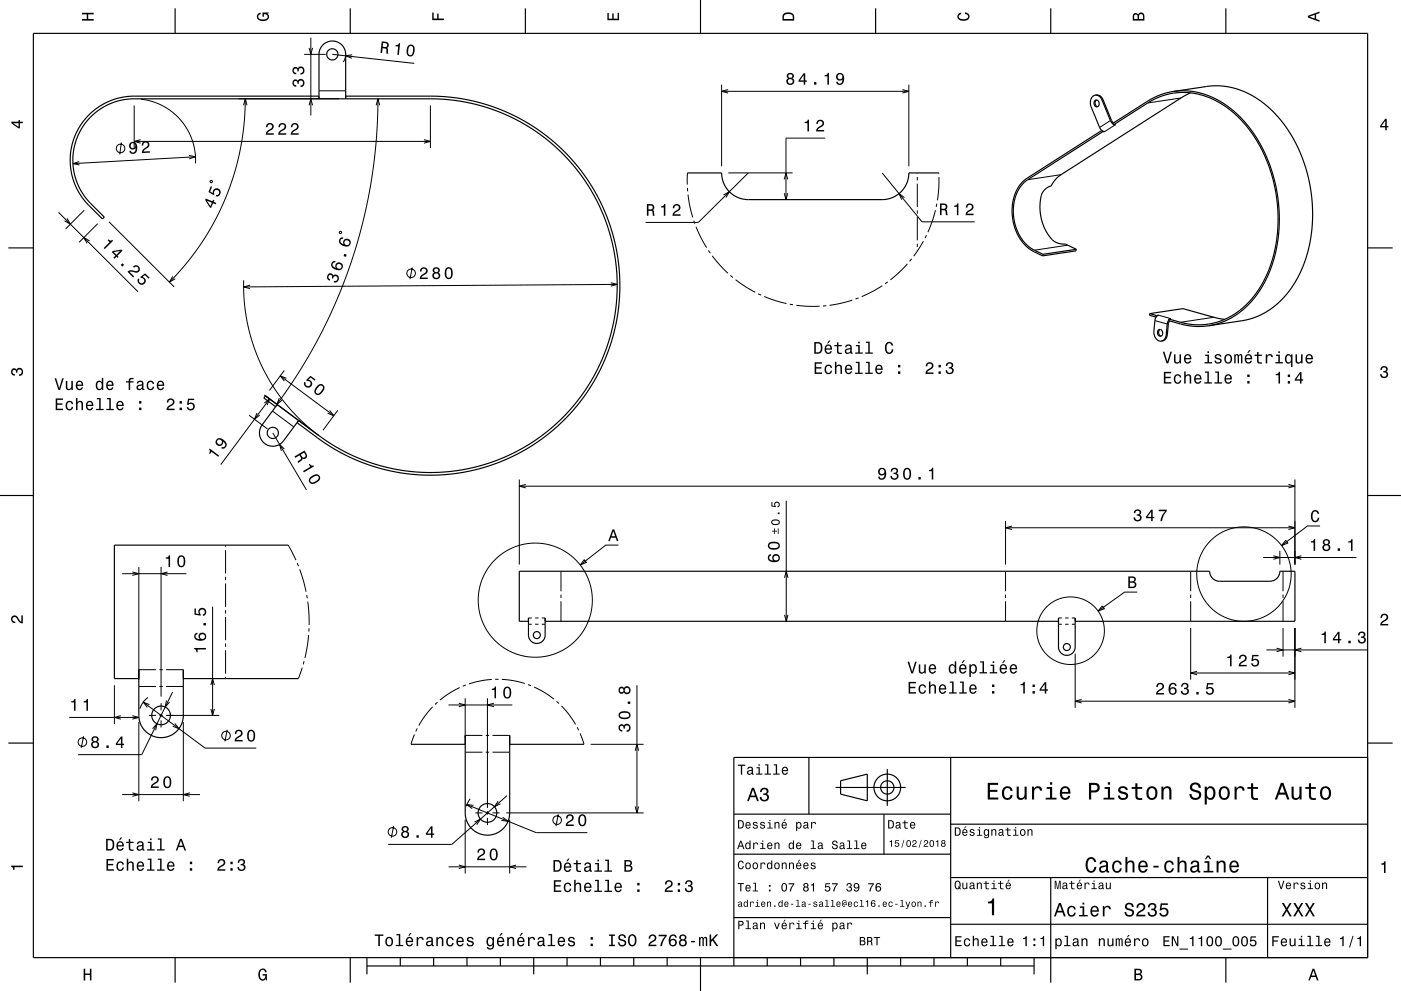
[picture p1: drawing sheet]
<svg xmlns="http://www.w3.org/2000/svg" width="420mm" height="297mm" viewBox="0 0 420 297" stroke-linecap="round" stroke-linejoin="round" font-family="sans-serif">
<g fill="none" stroke="#000" stroke-width=".3">
<path d="M91.2 16.3h6.4M92.7 14.4l.5 1.9 .5-1.9M93.2 11.3v23.3M99.6 16.3l24.6 2.7M103.6 16.3l-.1 1.2-.6 1.1M105.6 16.4l-2 .3 1.9 .8M40.2 31.6v12.8M42.2 29.7l3.6 .8 3.2 1.3 2.9 2 2.5 2.4 1.9 2.9 1.4 3.2 .8 3.2 .1 3.5M71.5 29.6h30.1M73 31.5l.5-1.9 .5 1.9M73.5 29.6l-.4 7.8-1.1 7.4-1.8 7.3-2.6 7.3-3.3 7-4 6.6-4.5 6-5 5.6M92.7 31.5l.5-1.9 .5 1.9"/>
<path d="M95.6 27.2h8M112.8 31.5l.5-1.9 .5 1.9M113.3 29.6l-.5 12.4-1.5 12.4-2.5 12.2-3.4 11.5-4.5 11.9-5 10.7-5.9 10.1-7 10.4M129 31.6v12.8M216.3 25.4v24.4M216.3 27.4h56.2M218.3 26.8l-2 .6 2 .5M270.5 26.8l2 .6-2 .5M272.5 25.4v24.4M330.7 29.9l-.3 .1M332.9 36.1l-3.3 2.1M334.4 37.3l-3.2 2.1"/>
<path d="M354 29.4l-9.9 1.5M23.8 48.4l-1.9 .6 1.9 .4M36.4 42.7l-.5 3.6M40.2 42.4h88.8M42.2 41.9l-2 .5 2 .5M56.6 46.6l2 .4-1.9 .6M58.6 47l-36.7 2M63 54.2l.6-.1v.6h-.5zM127.1 41.9l1.9 .5-1.9 .5M206.1 51.8l-.1 3.5M206.1 56.3l.1 1M206.3 58.3l.5 3.5 .9 3.4"/>
<path d="M216.9 58.4l1.7-.9-1 1.7M218.3 51.8h19.3M224.3 51.8l-14.9 14.9h-15.9M235.1 57.9l.5 1.9 .5-1.9M235.1 53.8l.5-2 .5 2M247.4 41.4h-11.8v18.4M264.5 51.8l11.9 14.7h15.8M271.1 59.2l-1.6-1.2 .8 1.9M275 51.8v.2M275 53v1M275 55v7M281.4 51.8v.3"/>
<path d="M281.5 53.1l-.1 3.2-.4 3.7M318.1 52.4l-10 1.5M17.6 63.6l23.8 23.8M20.1 65.4l1 1.8-1.7-1M25.3 63l-5.6 5.6M26.9 72.2l-1.8-1 1 1.7M29.3 67l-5.6 5.6M32.7 66.5l19.5 19.5M101.8 69.5l.5-.1 .1 .5-.6 .1zM208 66.1l.3 1M208.7 68l1.4 3.2 1.7 3M212.4 75.1l.5 .8"/>
<path d="M213.5 76.7l2.3 2.7 2.4 2.5M272 79.1l-2.4 2.5-2.7 2.3M273.3 77.6l-.6 .7M275 75.3l-1.1 1.5M275 63v1M275 65v7M275 73v1M275 75v.3M276.8 72.3l-1.8 3M277.7 70.5l-.4 .9M280.4 63l-.9 3.3-1.3 3.3M280.9 61l-.2 1"/>
<path d="M320.1 73.5l-10 1.5M51.8 82.8l-1 1.8 1.7-1M73.1 84l.2 6.7 .9 6.2 1.7 6.5 2.4 5.8 2.9 5.5 3.5 5.2 4.3 4.9 5 4.5M75 85.5l-2 .5 2 .5M123.6 80.2l-.7 3.5M183.1 84.7l1.9 .5-1.9 .6M185 85.2l-112 .8M219 82.5l.7 .7M220.5 83.8l3.1 2.2 2.8 1.6M227.3 88l.9 .5M229.1 88.9l3.5 1.2 3.2 .9M236.8 91.2l.9 .1"/>
<path d="M238.7 91.5l3.8 .3h3.2M247.7 91.6l-1 .1M255.5 89.9l-3.4 1-3.4 .6M257.4 89.3l-.9 .3M264.5 85.6l-2.8 1.7-3.4 1.6M266.1 84.5l-.8 .6M346.2 96.1l3.7 1M347.3 94.5l3.8 1M363.9 95.1l-10 1.5M79.2 118.4l2.3 1.7M80.8 119.6l-14.6 19.6M83.7 119.3l-.7 1.9 1.6-1.3"/>
<path d="M84 112.6l16.1 12M85.2 111l-4.4 6M85.9 113.4l-1.9-.8 1.3 1.6M350 100.2l-.4 .1M74.7 124.5l5.5 4M77 123.8l-.7 1.9 1.6-1.3M79.3 120.8l1.5-1.2-.7 1.8M81.7 123.2l6.4 4.8M81.8 129.7l10.1 17.1M85.2 134.6l-1.4-1.4 .6 1.9M98.8 123l1.3 1.6-1.9-.8M101.3 123l-4.5 6"/>
<path d="M155.7 143.7v25.5M155.7 145.7h232.5M157.6 145.2l-1.9 .5 1.9 .5M235.7 150.1v36.1M301.4 156.2v13M301.4 158.2h86.8M303.4 157.7l-2 .5 2 .5M386.3 145.2l1.9 .5-1.9 .5M386.3 157.7l1.9 .5-1.9 .5M388.2 143.7v25.5M395.7 157.6h-3.7l-7.8 5.9M36.6 171.9h19.3"/>
<path d="M39.7 171.4l1.9 .5-1.9 .5M41.6 169.9v33.8M48.3 169.9v38.9M50.2 171.4l-1.9 .5 1.9 .5M67.6 163.4v.5M67.6 164.9v7M67.6 172.9v1M67.6 174.9v7M86.4 163.4l2.3 4.5M89.1 168.8l.4 .9M89.8 170.6l2 6.8M92 178.3l.1 1"/>
<path d="M168.2 171.2v6M168.2 178.2v1M175.2 167.7l.6 .9-1.8 .7zM185.4 163.4h-3.8l-7.6 5.9M235.2 173.1l.5-1.9 .5 1.9M301.4 171.2v6M301.4 178.2v1M340.9 177.5h-3.8l-7.9 5.6M356.9 171.2v6M356.9 178.2v1M378.7 167.1h27.9M381.8 166.6l1.9 .5-1.9 .5"/>
<path d="M383.7 165.1v4.1M384.6 171.2v6M384.6 178.2v1M385.4 161.9l.7 .9-1.9 .7zM390.1 166.6l-1.9 .5 1.9 .5M63.7 181.8v32.6M67.6 182.9v1M67.6 184.9v7M67.6 192.9v1M67.6 194.9v7M91.2 198.2l-.3 .9M92.3 180.3l.4 7"/>
<path d="M92.5 190.3l-1.1 6.9M92.6 188.3v1M158.4 187.1h1M158.4 185.2h1M160.4 187.1h1M160.4 185.2h1M162.4 187.1h1M162.4 185.2h1M168.2 180.2v6M235.2 184.3l.5 1.9 .5-1.9M301.4 180.2v6M317.3 187.1h1"/>
<path d="M317.3 185.2h1M319.3 187.1h1M319.3 185.2h1M321.3 187.1h1M321.3 185.2h1M322.3 195.9v16.2M330.5 181.6l.6 .8-1.9 .7zM356.9 180.2v6M356.9 188.2v15.5M379.6 194.8h30.2M382.7 194.3l1.9 .5-1.9 .5M384.6 180.2v6"/>
<path d="M384.6 188.2v8.6M388.2 188.2v23.9M390.1 194.3l-1.9 .5 1.9 .5M20.7 215h20.9M34.3 205.4v11.6M36.2 214.5l-1.9 .5 1.9 .5M39.7 214.5l1.9 .5-1.9 .5M41.6 216.4v23.7M41.6 200.7h5.2M41.6 205.7h5.2M42.9 210.4l18.6 13.8h15.3M44.4 209a6.7 6.7 0 0 0-2.5 3.4"/>
<path d="M44.6 214.4h2.2M44.8 211.2l-1.9-.8 1.3 1.6M45.7 218.4l1.3-1.5-.3 2M47.8 214.4h1M47.8 200.7h1M47.8 205.7h1M48.3 210.8v2.1M48.3 213.9v1M48.3 215.9v2.1M49.8 214.4h15.9M49.8 200.7h5.2M49.8 205.7h5.2"/>
<path d="M49.9 209.9l-.4 2 1.3-1.5M51.7 207.4l-9.2 18.8h-19.1M52.4 216.8l1.2 1.6-1.8-.8M55 216.4v23.7M63.2 212.5l.5 1.9 .6-1.9M63.2 205.3l.5-1.9 .6 1.9M67.6 202.9v.5M68.1 218.7l-.7 3.5M90.6 200.1l-1.2 3.3M125.1 218.3l-.5 .9M129.7 211.8l-2.3 2.7-1.8 2.9M131.1 210.4l-.7 .7"/>
<path d="M134.5 211.3h19.1M137.5 210.8l2 .5-2 .5M137.8 206.1l-3.1 1.6-2.8 2.1M139.5 209.3v11.8M139.7 205.3l-1 .4M146.1 209.3v32.8M147.5 203.6l-3.5 .5-3.4 .9M148.1 210.8l-2 .5 2 .5M149.5 203.6h-1.1M150.4 203.6l3.3 .4 3.6 .8M158.3 205.2l.9 .3M160.1 205.9l3.1 1.6 2.9 2"/>
<path d="M166.8 210.2l.8 .7M168.3 211.6l2.5 2.8 1.7 2.7M173 218l.5 .9M173.9 219.8l1.2 3.3M190.9 205.3v38.3M322.3 210.1h65.9M324.3 209.6l-2 .5 2 .6M356.9 201.7h31.3M358.9 201.2l-2 .5 2 .5M386.3 201.2l1.9 .5-1.9 .5M386.3 209.6l1.9 .5-1.9 .6M25.1 220.7l-.7 3.5"/>
<path d="M36.6 238.1h23.4M39.7 237.6l1.9 .5-1.9 .6M56.9 237.6l-1.9 .5 1.9 .6M124.2 220.1l-1 3M139.5 225.4h5.1M139.5 220.4h5.1M141 239.4l-1.2 2.3M145.6 225.4h1M145.6 220.4h1M147.6 225.4h5.2M147.6 220.4h5.2M152 238.5l-16.6 14.6h-19"/>
<path d="M177.1 223.1h15.8M190.4 225l.5-1.9 .6 1.9M118 247.6l-.7 3.5M134.5 259.8h23.3M137.5 259.3l2 .5-2 .5M139.5 245.6v16.2M140 241.1l20.7 8.4h15.4M141.9 241.4l-1.9-.3 1.5 1.2M142.2 246.4l1.8-.9-1.1 1.7M142.5 243.6h2.1M145.6 243.6h1M146.1 243.1v1"/>
<path d="M146.1 245.1v2.2M147.6 243.6h2.2M149.3 240.1l-1.1 1.7 1.8-.9M150.7 244.9l1.6 1.2-2-.2M151.8 243.6h41.1M152.8 245.6v16.2M154.7 259.3l-1.9 .5 1.9 .5M167.4 244l-.7 3.5M190.4 241.7l.5 1.9 .6-1.9"/>
<circle cx="36.1" cy="44.5" r="1.28"/>
<circle cx="123.3" cy="81.9" r="1.28"/>
<circle cx="160.5" cy="179.9" r="17.1"/>
<circle cx="372.9" cy="172" r="14.2"/>
<circle cx="321" cy="189" r="10.1"/>
<circle cx="24.7" cy="222.4" r="1.28"/>
<circle cx="67.8" cy="220.5" r="1.28"/>
<circle cx="117.7" cy="249.3" r="1.28"/>
<circle cx="167" cy="245.8" r="1.28"/>
</g>
<g fill="none" stroke="#000" stroke-width=".35">
<path d="M10 10h400v277h-400zM52.5 2.5v7.5M105 2.5v7.5M157.5 2.5v7.5M210 0v10M262.5 2.5v7.5M315 2.5v7.5M367.5 2.5v7.5M95.6 28.8h-55.9l-2.7 .3-3.1 .8-3.6 1.7-2.9 2.1-2.5 2.7-2.1 3.5-1.2 3.5-.5 3.7 .1 3.7 1 3.7 1.2 2.7 1.6 2.5 5.7 5.9 .6-.5-5.5-5.6-1.4-2.1-1.1-2.2-.8-2.4-.5-2.7-.2-2.5 .3-2.5 .6-2.7 1-2.5 1.6-2.6 1.7-2.1 2.3-2 2.1-1.3 2.7-1.2 2.7-.8 3.4-.3h89.6l6.7 .5 6.1 1.2 5 1.5 4.7 1.9 4.9 2.5 4.6 3 3.9 3.1 3.6 3.4 3.6 4.2 3.2 4.4 2.6 4.4 2.3 4.9 1.6 4.8 1.4 5.3 .7 4.9 .3 5.5-.1 4.8-.8 5.7-.8 3.9-1.3 4.3-1.4 3.7-1.8 3.9-2 3.4-2.4 3.6-2.6 3.3-2.7 3-5.9 5.3-3.5 2.5-3.6 2.2-3.6 1.8-3.9 1.6-7.7 2.2-7.9 1.2h-7.8l-7.4-1-7.7-2.2-5.7-2.4-5.7-3.2-19.1-14.1M95.6 29.6v-13.3a4 4 0 0 1 4-4 4 4 0 0 1 4 4v13.3M103.6 28.8h27.4l5 .4 4.7 .8 6.5 1.8 6 2.4 5.9 3.3 5.4 3.7 5.7 5.2 4.9 6 3.9 6.1 3 6.6 2.3 7.4 1.2 6.9 .3 7.2-.6 7.8-1.8 7.5-2.8 7.5-3.6 6.6-4.7 6.4-5.2 5.4-6.1 4.8-6.7 3.9-6.9 2.9-7.5 2-3.9 .6-4.3 .3-7.2-.1-7.7-1.1-7.4-2.2-6.9-3-5.3-3.3-8.2-5.9M328.2 30.2a.99 .99 0 0 1 1.3 .5 .99 .99 0 0 1-.6 1.3 1.13 1.13 0 0 1-.7-1.8z"/>
<path d="M328.4 28.5a2.45 2.45 0 0 0-1.3 3.5l2.7 6.4 .6 .8 .8 .2-.7 .1M328.4 28.5l1 .2 .7 .8 2.8 6.6 .7 1M328.4 28.5l1.1 .1 1 .9 2.7 6.6 .7 .7M328.7 30a1.18 1.18 0 0 0 .4 2M328.8 30h-.1M330.3 39.1l-22.7 14.5-1.7 1.7-1.3 2-.9 2.9-.3 3.1 .4 3.2 .8 2.9 1.5 2.7 1.7 1.8 1.7 1.3 3.1 1.5M330.4 39.1l.1 .4M330.5 39.5l-22.6 14.5-1.7 1.6-1.2 2-.9 2.6-.3 2.9 .2 3 .9 2.9 1.3 2.5 1.8 2 1.5 1.2 3.2 1.5M333.8 37.4l11.2-7.1 4.1-1.8 2.9-.6 2.9-.2 2.8 .2 3.4 .8 3.2 1.4 3.2 1.9 3.3 2.7 2.6 2.7 2.6 3.5 2.1 3.7 1.8 4 1.5 4.2 1.1 4.9 .5 4.4 .1 5.2-.4 4.4-.9 4.7-1.2 4-1.9 4.1-2 3.2-2.8 3.4-2.7 2.3-3.3 2-3.1 1.2-3.5 .7h-3.3l-2.8-.4-4.8-1.3M334.4 37.3l-.6 .1M351.7 27.4l2.6-.2 2.8 .2 2.6 .5 2.4 .7 2.4 1.1 2.6 1.5 4.6 3.8 4.1 4.9 3.3 5.8 2.4 6.4 1.5 6.5 .5 6.7-.5 7.1-1.5 6.7-2.4 5.6-3.2 4.8-1.9 2.1-2.1 1.8-2.2 1.6-2.4 1.2-2.6 .9-2.4 .5M351.7 27.4l-3.6 .9-3 1.4-11.5 7.3 .2 .4"/>
<path d="M351.7 27.4l10.8-1.6h4.4l2.8 .6 2.6 .8 2.9 1.3 2.6 1.7 2.7 2.1 2.6 2.7 2.4 3 2.1 3.4 1.8 3.4 1.6 4.1 1.2 4.3 .8 3.9 .4 4.2 .1 4.5-.3 3.9-.7 4-1 3.7-1.3 3.4-1.7 3.3-2 3.1-2 2.3-2.3 2.2-2.2 1.6-2.7 1.4-4.3 1.3-10.7 1.6M356.9 27.8l-2.8 1.5-36.2 23.2-1.3 1.1-1 1.4a1.33 1.33 0 0 1-1.3 1 6 6 0 0 0-2.5 5.7l.5 4.2 1.5 3.8a5.9 5.9 0 0 0 5.8 3.5l3.1 1.5M206.1 51.8h10.2a8 8 0 0 0 8 8h40.2a8 8 0 0 0 8-8h8.9M2.5 74.3h7.5M312.7 76.2l-.1 .5M322.7 74.7l-.1 .5-10 1.5M322.7 74.7l-10 1.5M410 74.3h7.5M344.6 94l10-1.5 9.8 2.7 2.7 .5M344.6 94v.5l2 .5M344.6 94l2.1 .6M346.7 94.6l.6-.1a1.75 1.75 0 0 0-1.1 1.6l-.3 3.1a2.5 2.5 0 0 0 2.2 3"/>
<path d="M346.7 94.6l-.1 .5M347.3 98.9a.94 .94 0 0 1 1.2 .8 .94 .94 0 0 1-1 1 1.25 1.25 0 0 1-.2-1.8zM347.8 98.7a1.17 1.17 0 0 0 .3 2M350.4 96l-.4 .9-.5 4-.5 .9-.9 .4M350.4 95.6l-.1 .5 5.6 1.4 3.2 .3 3.2-.2M350.7 96.2l-.4 .8-.5 4-.6 .9-1.1 .3M351.1 95.5l-.7 .1M79.6 118.6l3.5 2.7-4.5 6.1a4 4 0 0 0 .8 5.5 4 4 0 0 0 5.6-.8l4.5-6.1M79.6 118.6l-.5 .7 3.5 2.6M0 148.5h10M410 148.5h10M86.4 163.4h-52.1v40h7.3"/>
<path d="M158.4 185.2v5.1a2.5 2.5 0 0 0 2.5 2.5 2.5 2.5 0 0 0 2.5-2.5v-5.1M158.4 186.2h-2.7v-15h206.9a3 3 0 0 0 3 3h15.1a3 3 0 0 0 3-3h4.5v15h-65.9M163.4 186.2h153.9M317.3 185.2v8.7a2.5 2.5 0 0 0 2.5 2.5 2.5 2.5 0 0 0 2.5-2.5v-8.7M41.6 200.7v13.7a6.7 6.7 0 0 0 6.7 6.7 6.7 6.7 0 0 0 6.7-6.7v-13.7M55 203.4h34.4M2.5 222.7h7.5M123.2 223.1h16.3M139.5 220.4v23.2a6.7 6.7 0 0 0 6.6 6.7 6.7 6.7 0 0 0 6.7-6.7v-23.2M152.8 223.1h22.3M242.5 227v17M250.5 236h21"/>
<path d="M252 234l8-2v8l-8-2zM266 230.5v11M285 227v60M410 222.7h7.5M410 227h-190v62.5M220 244h65M220 256h65M265 244v12M285 247h125M220 275h65M285 277h125M285 263h125"/>
<path d="M315 263v31.5M380 263v24M52.5 287v7.5M105 287v7.5M110 289.5h200M110 287v5M120 287v2.5M130 287v2.5M140 287v2.5M150 287v2.5M160 287v5M170 287v2.5"/>
<path d="M180 287v2.5M190 287v2.5M200 287v2.5M210 287v10M230 287v2.5M240 287v2.5M250 287v2.5M260 287v5M270 287v2.5M280 287v2.5M290 287v2.5M300 287v2.5"/>
<path d="M310 287v5M367.5 287v7.5"/>
<circle cx="99.6" cy="16.3" r="1.68"/>
<circle cx="81.8" cy="129.7" r="1.68"/>
<circle cx="160.9" cy="190.3" r="1.05"/>
<circle cx="319.8" cy="193.9" r="1.05"/>
<circle cx="48.3" cy="214.4" r="2.8"/>
<circle cx="266" cy="236" r="4"/>
<circle cx="266" cy="236" r="2"/>
<circle cx="146.1" cy="243.6" r="2.8"/>
</g>
<g fill="#000">
<path d="M24.6 3.8h3.5v.5h-1.7v1.4h1.7v.5h-3.5v-.5h1.4v-1.4h-1.4z" fill-rule="evenodd"/>
<path d="M77.3 4.2l.8-.4v.5l-.3 .1a.68 .68 0 0 0-.4 .6 .68 .68 0 0 0 .4 .6 1.68 1.68 0 0 0 2.4-.6 .93 .93 0 0 0-1.1-.8v.8h-.4v-1.3h1.9v.3l-.5 .1 .4 .4a1.19 1.19 0 0 1-.9 1.7 1.9 1.9 0 0 1-2.6-1.3z" fill-rule="evenodd"/>
<path d="M114.4 12.4l-.3 3.5h.4l.2-1.5 1 .3 .2 1.4h.5l-.1-1.5-.3-.2a.97 .97 0 0 0 .5-1.1 .97 .97 0 0 0-.9-.8zM114.9 12.9h.5a.6 .6 0 0 1 .7 .7 .6 .6 0 0 1-.8 .5l-.6-.1z" fill-rule="evenodd"/>
<path d="M118.6 13.5v.4h.8l-.3 2.5 .5 .1 .3-3.5-.3-.1a.77 .77 0 0 1-1 .6zM122.3 13.7a2.02 2.02 0 0 0 .6 3.2 2.04 2.04 0 0 0 1.2-3 1.11 1.11 0 0 0-1.8-.2zM122.7 14a.63 .63 0 0 1 .5-.2 .63 .63 0 0 1 .6 .4v.4a1.61 1.61 0 0 1-.9 1.9l-.3-.1a2.29 2.29 0 0 1 .1-2.4z" fill-rule="evenodd"/>
<path d="M129.6 3.8h.4v1.8h1.1v-1.5h.4v1.5h1.6v.4h-3.5z" fill-rule="evenodd"/>
<path d="M182.1 3.9h.4v1.7h1.1v-1.6h.4v1.6h1.2v-1.8h.4v2.3h-3.5z" fill-rule="evenodd"/>
<path d="M235 4a2.21 2.21 0 0 0-.4 2.2h3.5v-1.2a1.92 1.92 0 0 0-3.1-1zM235.3 4.4l.4-.2a1.45 1.45 0 0 1 2 .8v.7h-2.7l.1-1z" fill-rule="evenodd"/>
<path d="M287.3 4.2l.8-.4v.4l-.3 .1a.66 .66 0 0 0-.4 .6 .66 .66 0 0 0 .4 .6 1.69 1.69 0 0 0 2.5-.5 .9 .9 0 0 0-1-.8v-.5a1.24 1.24 0 0 1 1.4 1.1 1.24 1.24 0 0 1-1.1 1.4 1.93 1.93 0 0 1-2.6-1.2z" fill-rule="evenodd"/>
<path d="M339.8 4.2l-.2 2h3.5v-1.4a.98 .98 0 0 0-.7-1 .98 .98 0 0 0-1.2 .6 .84 .84 0 0 0-1.4-.2zM340.1 4.5l.4-.1 .4 .1 .1 1.2h-1zM341.6 4.4l.4-.2a.58 .58 0 0 1 .7 .7v.8h-1.2z" fill-rule="evenodd"/>
<path d="M392.1 4.7v.6l3.5 1.2v-.4l-1-.4v-1.4l1-.4v-.4zM392.6 5l1.5-.5v1z" fill-rule="evenodd"/>
<path d="M3.4 36.5v.4l2.1 1.6h.5v-1.6h.8v-.4h-.8v-.5h-.4v.5zM4 36.9h1.6v1.1z" fill-rule="evenodd"/>
<path d="M87.9 24.1a1.17 1.17 0 0 0-.2 1.2 1.17 1.17 0 0 0 1.1 .7v-.4a.62 .62 0 0 1-.8-.4 .62 .62 0 0 1 .3-.8 .62 .62 0 0 1 .8 .2l.1 .5h.4a.72 .72 0 0 1 .4-.9 .72 .72 0 0 1 .9 .5 .72 .72 0 0 1-.5 .9h-.3v.5a1.18 1.18 0 0 0 1.2-1.5 1.18 1.18 0 0 0-1.9-.6l-.1 .2a.86 .86 0 0 0-1.4-.1zM87.9 20.3a1.17 1.17 0 0 0-.2 1.3 1.17 1.17 0 0 0 1.1 .7v-.5a.62 .62 0 0 1-.8-.3 .62 .62 0 0 1 .3-.8 .62 .62 0 0 1 .8 .2l.1 .5h.4a.72 .72 0 0 1 .4-.9 .72 .72 0 0 1 .9 .4 .72 .72 0 0 1-.5 .9l-.3 .1v.5a1.18 1.18 0 0 0 1.2-1.6 1.18 1.18 0 0 0-1.9-.6l-.1 .3a.86 .86 0 0 0-1.4-.2z" fill-rule="evenodd"/>
<path d="M236.1 22.1l-.2 .3a.79 .79 0 0 0 .4 1.1 1.09 1.09 0 0 0-.2 1.6 1.09 1.09 0 0 0 1.6 0 1.09 1.09 0 0 0-.2-1.6 .95 .95 0 0 0 .3-1.4 .95 .95 0 0 0-1.3-.2zM236.2 24.4a.71 .71 0 0 1 1.4 0 .71 .71 0 0 1-1.4 0zM236.3 22.8a.6 .6 0 0 1 1.2 0 .6 .6 0 0 1-1.2 0zM240.9 21.9l-1.5 2.2v.4h1.5v.9h.5v-.9h.5v-.4h-.5v-2.2zM240.9 22.5v1.6h-1.1zM244 24.6v.8h.7v-.8zM247.2 22.5v.4h.8v2.5h.5v-3.6h-.3a.77 .77 0 0 1-1 .7zM251 22.2a1.15 1.15 0 0 0-.1 1.6 1.15 1.15 0 0 0 1.7 0 1.02 1.02 0 0 1-.8 1.3l-.5-.2-.2-.4h-.4a1.23 1.23 0 0 0 1.4 .9 1.23 1.23 0 0 0 1-1.4 1.42 1.42 0 0 0-.4-1.8 1.42 1.42 0 0 0-1.7 0zM251.1 23a.75 .75 0 0 1 1.5 0 .75 .75 0 0 1-1.5 0z" fill-rule="evenodd"/>
<path d="M241.2 36.5v.4h.9v2.5h.4v-3.5h-.3a.77 .77 0 0 1-1 .6zM245.1 36.2l-.4 .9h.5a.7 .7 0 0 1 .5-.8 .7 .7 0 0 1 .9 .5 .7 .7 0 0 1-.5 .9l-.3 .1a1.63 1.63 0 0 0-1.1 1.6h2.4v-.4h-1.9l.8-.8a1.17 1.17 0 0 0 .9-1.7 1.17 1.17 0 0 0-1.8-.3z" fill-rule="evenodd"/>
<path d="M415.3 35.6l-1.6 2.1v.5h1.6v.8h.4v-.8h.5v-.4h-.5v-2.2zM415.3 36.2v1.6h-1.1z" fill-rule="evenodd"/>
<path d="M38.9 42.9a1.15 1.15 0 0 0 .1 1.6 1.15 1.15 0 0 0 1.7-.1 1.03 1.03 0 0 1-.8 1.3l-.5-.1-.2-.4h-.4a1.23 1.23 0 0 0 1.5 .9 1.23 1.23 0 0 0 .8-1.6 1.42 1.42 0 0 0-.4-1.7 1.42 1.42 0 0 0-1.8 .1zM39.2 43.7a.74 .74 0 0 1 1.4 0 .74 .74 0 0 1-1.4 0zM42.8 42.7l-.3 .9h.5a.71 .71 0 0 1 .4-.9 .71 .71 0 0 1 .9 .5 .71 .71 0 0 1-.4 .9l-.3 .1a1.63 1.63 0 0 0-1.1 1.7l2.4-.2v-.4l-1.9 .1 .8-.8a1.17 1.17 0 0 0 .9-1.7 1.17 1.17 0 0 0-1.9-.2z" fill-rule="evenodd"/>
<path d="M80.1 37.2l-.4 .9h.5a.7 .7 0 0 1 .5-.8 .7 .7 0 0 1 .9 .5 .7 .7 0 0 1-.5 .8l-.3 .2a1.64 1.64 0 0 0-1.1 1.6h2.4v-.5h-1.9l.8-.7a1.17 1.17 0 0 0 1-1.7 1.17 1.17 0 0 0-1.9-.3zM83.8 37.2l-.3 .9h.4a.7 .7 0 0 1 .6-.8 .7 .7 0 0 1 .8 .5 .7 .7 0 0 1-.5 .8l-.3 .2a1.64 1.64 0 0 0-1.1 1.6h2.4v-.5h-1.9l.9-.7a1.17 1.17 0 0 0 .9-1.7 1.17 1.17 0 0 0-1.9-.3zM87.5 37.2l-.3 .9h.5a.7 .7 0 0 1 .5-.8 .7 .7 0 0 1 .8 .5 .7 .7 0 0 1-.4 .8l-.3 .2a1.63 1.63 0 0 0-1.2 1.6h2.4v-.5h-1.9l.9-.7a1.17 1.17 0 0 0 .9-1.7 1.17 1.17 0 0 0-1.9-.3z" fill-rule="evenodd"/>
<path d="M32.3 72l.5 .6-1.7 1.7 .3 .4 2.5-2.5-.2-.3a.77 .77 0 0 1-1.2-.2zM33.5 75.5l1.1 1.1-.6 .6 .3 .4 .6-.7 .4 .4 .3-.3-.4-.3 1.5-1.6-.3-.3-2.6 .4zM34.1 75.5l1.9-.3-1.1 1.1zM36.7 78.9l-.5 .5 .5 .5 .5-.5zM38.2 81.4l1.7 1.7 .3-.3-1.3-1.3h1.1a1.18 1.18 0 0 0 1.7-.1 1.18 1.18 0 0 0-.2-1.7 1.18 1.18 0 0 0-1.6 .2l.3 .3a.71 .71 0 0 1 .9-.2 .71 .71 0 0 1 .3 1 .71 .71 0 0 1-1 .2l-.3-.1a1.63 1.63 0 0 0-1.9 .3zM41.5 83.4a1.21 1.21 0 0 0 .3 1.8 1.21 1.21 0 0 0 1.7-.5 1.21 1.21 0 0 0-.8-1.7l.8-.5 1.1 1 .2-.3-1.3-1.3-1.5 1.1 .3 .3a.8 .8 0 0 1 1 .7 .8 .8 0 0 1-.9 .9 .8 .8 0 0 1-.6-1.1z" fill-rule="evenodd"/>
<path d="M61.7 59.5l-.2 .4 1.4 2.3 .4 .1 .6-1.4 .8 .3 .1-.4-.8-.3 .2-.5-.3-.1-.2 .4zM62 60.2l1.5 .6-.4 1zM63.2 55.8l-.7 1.7 1.6 1 .2-.4a.8 .8 0 0 1 .2-1.2 .8 .8 0 0 1 1.1 .5 .8 .8 0 0 1-.7 1l-.2 .4a1.21 1.21 0 0 0 1.5-.9 1.21 1.21 0 0 0-1.2-1.4 1.21 1.21 0 0 0-1.2 1.4l-.8-.5 .6-1.4z" fill-rule="evenodd"/>
<path d="M193.9 61.2v3.5h.5v-1.5l1.1 .1 .2 1.4h.6l-.3-1.5-.3-.2a.97 .97 0 0 0 .4-1.2 .97 .97 0 0 0-1-.6zM194.4 61.6h.6a.6 .6 0 0 1 .7 .6 .6 .6 0 0 1-.8 .6h-.5z" fill-rule="evenodd"/>
<path d="M198.2 61.8v.4h.8v2.5h.5v-3.6h-.4a.77 .77 0 0 1-.9 .7zM202 61.5l-.3 .9h.4a.71 .71 0 0 1 .6-.8 .71 .71 0 0 1 .8 .5 .71 .71 0 0 1-.5 .8l-.3 .2a1.63 1.63 0 0 0-1.1 1.6h2.4v-.5h-1.9l.9-.8a1.17 1.17 0 0 0 .9-1.6 1.17 1.17 0 0 0-1.9-.3z" fill-rule="evenodd"/>
<path d="M281.8 61v3.5h.5v-1.5l1 .1 .3 1.4h.5l-.2-1.5-.3-.2a.97 .97 0 0 0 .4-1.2 .97 .97 0 0 0-1-.6zM282.3 61.4h.5a.6 .6 0 0 1 .7 .6 .6 .6 0 0 1-.7 .6h-.5z" fill-rule="evenodd"/>
<path d="M286 61.6v.4h.9v2.5h.4v-3.5h-.3a.77 .77 0 0 1-1 .6zM289.9 61.3l-.4 .9h.5a.71 .71 0 0 1 .5-.8 .71 .71 0 0 1 .9 .5 .71 .71 0 0 1-.5 .8l-.3 .2a1.63 1.63 0 0 0-1.1 1.6h2.4v-.4h-1.9l.8-.8a1.17 1.17 0 0 0 1-1.7 1.17 1.17 0 0 0-1.9-.3z" fill-rule="evenodd"/>
<path d="M98.3 82.3a1.11 1.11 0 0 0 .5 1.8l.2-.4a.62 .62 0 0 1-.6-.6 .62 .62 0 0 1 .5-.6 .62 .62 0 0 1 .7 .4l-.2 .5 .4 .1a.72 .72 0 0 1 .7-.7 .72 .72 0 0 1 .8 .7 .72 .72 0 0 1-.8 .7h-.3l-.2 .4a1.18 1.18 0 0 0 1.6-1.1 1.18 1.18 0 0 0-1.5-1.1l-.2 .2a.86 .86 0 0 0-.7-.7 .86 .86 0 0 0-.9 .4zM99.5 78.6a1.48 1.48 0 0 0 1.3 2.3 1.26 1.26 0 0 0 1.8-.4 1.26 1.26 0 0 0-.6-1.8 1.11 1.11 0 0 0-1.2 .3 1.11 1.11 0 0 0-.1 1.3 1.03 1.03 0 0 1-1-1.2l.3-.4h.4l.2-.5h-.4zM100.9 79.9a.75 .75 0 0 1 1.5 0 .75 .75 0 0 1-1.5 0zM103.2 76.1l-.2 .6 .7 .3 .2-.7zM101.9 71.5a1.48 1.48 0 0 0 1.2 2.3 1.26 1.26 0 0 0 1.9-.4 1.26 1.26 0 0 0-.6-1.8 1.11 1.11 0 0 0-1.3 .3 1.11 1.11 0 0 0-.1 1.3 1.03 1.03 0 0 1-.9-1.2l.2-.4h.5l.1-.4h-.7zM103.2 72.8a.75 .75 0 0 1 1.5 0 .75 .75 0 0 1-1.5 0z" fill-rule="evenodd"/>
<path d="M126.2 80.4l-.3 1h.5a.71 .71 0 0 1 .5-.9 .71 .71 0 0 1 .8 .5 .71 .71 0 0 1-.5 .9l-.3 .2a1.64 1.64 0 0 0-1.1 1.5h2.4v-.4h-1.9l.9-.8a1.17 1.17 0 0 0 .9-1.7 1.17 1.17 0 0 0-1.9-.3zM130 80.3l-.2 .3a.8 .8 0 0 0 .4 1.1 1.09 1.09 0 0 0-.2 1.6 1.09 1.09 0 0 0 1.6 0 1.09 1.09 0 0 0-.2-1.6 .95 .95 0 0 0 .3-1.3 .95 .95 0 0 0-1.4-.3zM130.1 82.6a.71 .71 0 0 1 1.4 0 .71 .71 0 0 1-1.4 0zM130.2 81a.6 .6 0 0 1 1.2 0 .6 .6 0 0 1-1.2 0zM133.6 80.5a2.02 2.02 0 0 0 .9 3.2 2.03 2.03 0 0 0 .9-3.2 1.11 1.11 0 0 0-1.8 0zM134.2 80.6h.6a2.37 2.37 0 0 1 .1 2.6h-.7a2.38 2.38 0 0 1 0-2.6z" fill-rule="evenodd"/>
<path d="M3.6 110.6a.86 .86 0 0 1 1.4 .2 1.12 1.12 0 0 1 1.5-.4 1.12 1.12 0 0 1 .3 1.6l-.5 .6-.6 .1v-.5a.72 .72 0 0 0 .9-.6 .72 .72 0 0 0-.8-.8 .72 .72 0 0 0-.6 .9h-.4a.62 .62 0 0 0-.4-.8 .62 .62 0 0 0-.8 .5 .62 .62 0 0 0 .5 .7h.4l-.1 .5a1.17 1.17 0 0 1-1-.7 1.17 1.17 0 0 1 .2-1.3z" fill-rule="evenodd"/>
<path d="M16.4 113.4l1.1 3.5h.5l1.1-3.5h-.5l-.8 2.9-1-2.9zM19.7 114.2v1.7a.89 .89 0 0 0 .6 1 .89 .89 0 0 0 1.1-.4v.4h.4v-2.7h-.4v1.5a.65 .65 0 0 1-.4 .8 .65 .65 0 0 1-.8-.3v-2zM23 114.4a1.46 1.46 0 0 0-.2 1.7 1.46 1.46 0 0 0 1.4 .8l.7-.8h-.4l-.6 .5a.76 .76 0 0 1-.7-1h1.7a1.17 1.17 0 0 0-.4-1.3 1.17 1.17 0 0 0-1.5 .1zM23.4 114.7l.2-.2a.67 .67 0 0 1 .7 .1 .67 .67 0 0 1 .2 .7h-1.3zM29 114.4a1.49 1.49 0 0 0-.3 1.6 1.49 1.49 0 0 0 1.3 .9l.5-.4v.4h.5v-3.7h-.5v1.4a.89 .89 0 0 0-1.5-.2zM29.3 114.7a.62 .62 0 0 1 .7-.2 .62 .62 0 0 1 .5 .6 .91 .91 0 0 1 0 1 .91 .91 0 0 1-1 .4l-.3-.5zM32.1 114.4a1.45 1.45 0 0 0-.2 1.7 1.45 1.45 0 0 0 1.4 .8l.7-.8h-.4l-.6 .5a.76 .76 0 0 1-.7-1h1.8a1.17 1.17 0 0 0-.5-1.3 1.17 1.17 0 0 0-1.5 .1zM32.5 114.7l.2-.2a.67 .67 0 0 1 .7 .1 .67 .67 0 0 1 .2 .7h-1.3zM37.8 114.3v.3h.8v2.3h.4v-2.3h1v-.3h-1l.1-.4 .9-.2v-.4a.95 .95 0 0 0-1 0 .95 .95 0 0 0-.4 1zM41.3 114.3l-.3 .6h.4a.55 .55 0 0 1 .7-.5 .55 .55 0 0 1 .4 .8h-.2a.91 .91 0 0 0-1.3 .6 .91 .91 0 0 0 .7 1.1l.9-.4 .1 .3 .6 .1v-.4h-.3v-1.6a1.02 1.02 0 0 0-1.7-.6zM41.5 115.8l1.1-.3a.77 .77 0 0 1-.2 .9 .77 .77 0 0 1-.9 .1zM44.3 114.4a1.45 1.45 0 0 0-.3 1.7 1.45 1.45 0 0 0 1.5 .8l.6-.6 .1-.4h-.4l-.4 .6a1.02 1.02 0 0 1-1-1 1.02 1.02 0 0 1 1-1l.4 .6h.4a1.09 1.09 0 0 0-.8-1 1.09 1.09 0 0 0-1.1 .3zM47.3 114.4a1.45 1.45 0 0 0-.3 1.7 1.45 1.45 0 0 0 1.5 .8l.7-.8h-.5l-.5 .5a.76 .76 0 0 1-.7-1h1.7a1.17 1.17 0 0 0-.5-1.3 1.17 1.17 0 0 0-1.4 .1zM47.6 114.7l.3-.2a.67 .67 0 0 1 .7 .1 .67 .67 0 0 1 .2 .7h-1.3z" fill-rule="evenodd"/>
<path d="M91.3 114.4a1.21 1.21 0 0 0 .6 1.8 1.21 1.21 0 0 0 1.6-.9 1.21 1.21 0 0 0-1.1-1.5l.7-.6 1.2 .9 .3-.4-1.5-1.1-1.3 1.3 .3 .3a.8 .8 0 0 1 1.1 .5 .8 .8 0 0 1-.8 1 .8 .8 0 0 1-.7-1zM95.3 115.4a1.9 1.9 0 0 0-.6 2.8 2.03 2.03 0 0 0 2.6-2 1.13 1.13 0 0 0-.7-1.1 1.13 1.13 0 0 0-1.3 .3zM95.6 115.8l.3-.2a.63 .63 0 0 1 .7 0 .63 .63 0 0 1 .2 .6l-.1 .5a1.61 1.61 0 0 1-1.8 1.2l-.2-.3a2.18 2.18 0 0 1 .9-1.8z" fill-rule="evenodd"/>
<path d="M244.2 108.6v3.5h2.2v-.5h-1.7v-1.1h1.5v-.5h-1.5v-1h1.7v-.4zM247.5 109.6a1.45 1.45 0 0 0-.2 1.7 1.45 1.45 0 0 0 1.5 .8l.5-.6 .1-.4h-.4l-.4 .6a1.01 1.01 0 0 1-1-1 1.01 1.01 0 0 1 1-1l.4 .6h.4a1.09 1.09 0 0 0-.7-1 1.09 1.09 0 0 0-1.2 .3zM250.3 108.4v3.7h.4v-1.6a.63 .63 0 0 1 .6-.9 .63 .63 0 0 1 .7 .8v1.7h.4v-1.8a.88 .88 0 0 0-.6-1 .88 .88 0 0 0-1.1 .4v-1.3zM253.6 109.6a1.45 1.45 0 0 0-.3 1.7 1.45 1.45 0 0 0 1.5 .8l.7-.8h-.5l-.6 .5a.76 .76 0 0 1-.7-1h1.8a1.16 1.16 0 0 0-.5-1.3 1.16 1.16 0 0 0-1.4 .1zM253.9 109.9l.2-.2a.67 .67 0 0 1 .7 .1 .67 .67 0 0 1 .2 .7h-1.3zM256.6 108.4v.4h.7v2.9h-1v.4h2.3v-.4h-.9v-3.3zM259.6 108.4v.4h.7v2.9h-.9v.4h2.2v-.4h-.9v-3.3zM262.7 109.6a1.46 1.46 0 0 0-.3 1.7 1.46 1.46 0 0 0 1.5 .8l.7-.8h-.5l-.6 .5a.76 .76 0 0 1-.7-1h1.8a1.17 1.17 0 0 0-.5-1.3 1.17 1.17 0 0 0-1.4 .1zM263 109.9l.2-.2a.67 .67 0 0 1 .7 .1 .67 .67 0 0 1 .3 .7h-1.4zM269.2 111.3v.8h.7v-.8zM269.2 109.4v.7h.7v-.7z" fill-rule="evenodd"/>
<path d="M244.1 102.5v3.5h1.2a1.91 1.91 0 0 0 .9-3 2.2 2.2 0 0 0-2.1-.5zM244.6 102.9a1.37 1.37 0 0 1 1.6 1.1 1.37 1.37 0 0 1-1 1.6h-.6zM248.5 102.1l-.5 .8h.3l.7-.8zM247.5 103.6a1.46 1.46 0 0 0-.3 1.6 1.46 1.46 0 0 0 1.5 .8l.7-.8h-.5l-.5 .5a.76 .76 0 0 1-.7-.9h1.7a1.17 1.17 0 0 0-.5-1.4 1.17 1.17 0 0 0-1.4 .2zM247.8 103.8l.3-.1a.67 .67 0 0 1 .7 0 .67 .67 0 0 1 .2 .7h-1.3zM250.9 102.6v.8h-.8v.4h.8v1.8a1.05 1.05 0 0 0 1.5 .5v-.4a.68 .68 0 0 1-1-.3l-.1-1.6h1.1v-.4h-1.1v-.8zM253.6 103.4l-.2 .7h.4a.55 .55 0 0 1 .6-.5 .55 .55 0 0 1 .4 .7l-.2 .1a.91 .91 0 0 0-1.3 .5 .91 .91 0 0 0 .8 1.2l.8-.4 .1 .3h.6l-.3-.6v-1.4a1.02 1.02 0 0 0-.6-.8 1.02 1.02 0 0 0-1.1 .2zM253.8 105l1.1-.4a.77 .77 0 0 1-.2 .9 .77 .77 0 0 1-.9 .1zM256.6 103.4v.4h.7v1.8h-.9v.4h2.2v-.4h-.9v-2.2zM257.3 102.4v.5h.4v-.5zM259.6 102.4v.4h.7v2.8h-.9v.4h2.2v-.4h-.9v-3.2zM265.6 102.9a2.03 2.03 0 0 0 1 3.2 1.32 1.32 0 0 0 1.2-1.4h-.5a.82 .82 0 0 1-1.1 .9 1.82 1.82 0 0 1 .4-2.8l.4 .2 .3 .6h.5a1.19 1.19 0 0 0-.9-1.1 1.19 1.19 0 0 0-1.3 .4z" fill-rule="evenodd"/>
<path d="M277.8 108.9l-.3 .9h.5a.7 .7 0 0 1 .5-.8 .7 .7 0 0 1 .9 .5 .7 .7 0 0 1-.5 .8l-.3 .2a1.63 1.63 0 0 0-1.2 1.6h2.4v-.5h-1.9l.9-.8a1.17 1.17 0 0 0 .9-1.6 1.17 1.17 0 0 0-1.9-.3zM281.4 111.3v.8h.7v-.8zM281.4 109.4v.7h.7v-.7zM283.9 108.8l-.3 .9h.4a.62 .62 0 0 1 .3-.8 .62 .62 0 0 1 .8 .3 .62 .62 0 0 1-.2 .8h-.5v.4a.74 .74 0 0 1 1 .7 .74 .74 0 0 1-.8 .8 .74 .74 0 0 1-.7-.9h-.4a1.18 1.18 0 0 0 1.5 1.2 1.18 1.18 0 0 0 .6-1.9l-.3-.1a1.01 1.01 0 0 0 .1-1.5 1.01 1.01 0 0 0-1.5 .1z" fill-rule="evenodd"/>
<path d="M348.9 111.4v3.6h2.2v-.5h-1.7v-1.2h1.5v-.4h-1.5v-1h1.7v-.5zM352.2 112.5a1.45 1.45 0 0 0-.2 1.7 1.45 1.45 0 0 0 1.5 .8l.5-.6 .1-.4h-.4l-.4 .6a1.01 1.01 0 0 1-1-1 1.01 1.01 0 0 1 1-1l.4 .5h.4a1.09 1.09 0 0 0-.7-.9 1.09 1.09 0 0 0-1.2 .3zM355 111.3v3.7h.4v-1.6a.63 .63 0 0 1 .6-.9 .63 .63 0 0 1 .7 .8v1.7h.4v-1.8a.88 .88 0 0 0-.6-1 .88 .88 0 0 0-1.1 .4v-1.3zM358.3 112.5a1.45 1.45 0 0 0-.3 1.7 1.45 1.45 0 0 0 1.5 .8l.7-.8h-.5l-.6 .4a.76 .76 0 0 1-.7-.9h1.8a1.17 1.17 0 0 0-.5-1.3 1.17 1.17 0 0 0-1.4 .1zM358.6 112.7l.2-.1a.67 .67 0 0 1 .7 .1 .67 .67 0 0 1 .2 .7h-1.3zM361.3 111.3v.4h.7v2.9h-1v.4h2.3v-.4h-.9v-3.3zM364.3 111.3v.4h.7v2.9h-.9v.4h2.2v-.4h-.9v-3.3zM367.4 112.5a1.45 1.45 0 0 0-.3 1.7 1.45 1.45 0 0 0 1.5 .8l.7-.8h-.5l-.6 .4a.76 .76 0 0 1-.7-.9h1.8a1.16 1.16 0 0 0-.5-1.3 1.16 1.16 0 0 0-1.4 .1zM367.7 112.7l.2-.1a.66 .66 0 0 1 .7 .1 .66 .66 0 0 1 .3 .7h-1.4zM373.9 114.2v.8h.7v-.8zM373.9 112.2v.8h.7v-.8z" fill-rule="evenodd"/>
<path d="M348.6 105.4l1.1 3.5h.5l1.1-3.5h-.4l-.9 3-.9-3zM352 106.2v1.8a.89 .89 0 0 0 .6 1 .89 .89 0 0 0 1-.5v.4h.5v-2.7h-.5v1.6a.65 .65 0 0 1-.4 .7 .65 .65 0 0 1-.8-.3v-2zM355.2 106.5a1.46 1.46 0 0 0-.2 1.6 1.46 1.46 0 0 0 1.4 .8l.7-.8h-.4l-.6 .5a.76 .76 0 0 1-.7-.9h1.8a1.17 1.17 0 0 0-.5-1.4 1.17 1.17 0 0 0-1.5 .2zM355.6 106.7l.2-.2a.66 .66 0 0 1 .7 .1 .66 .66 0 0 1 .2 .7h-1.3zM361.3 106.3v.4h.7v1.8h-.9v.4h2.3v-.4h-1v-2.2zM362 105.3v.5h.4v-.5zM364.4 106.3l-.2 .3a.96 .96 0 0 0 1.2 1.2l.3 .1a.6 .6 0 0 1-.5 .8 .6 .6 0 0 1-.7-.6h-.4a1.03 1.03 0 0 0 1.3 .9 1.03 1.03 0 0 0 .6-1.4l-1.3-.5a.54 .54 0 0 1 .4-.7 .54 .54 0 0 1 .6 .5h.5a1.09 1.09 0 0 0-1.8-.6zM367.3 106.5a1.45 1.45 0 0 0-.2 1.7 1.45 1.45 0 0 0 1.6 .7 1.45 1.45 0 0 0 .7-1.8 1.45 1.45 0 0 0-1.7-.9zM367.7 106.8a.67 .67 0 0 1 .7-.3 .67 .67 0 0 1 .5 .6 .93 .93 0 0 1 0 1.1 .93 .93 0 0 1-1 .3 1.37 1.37 0 0 1-.2-1.7zM370 106.2v2.7h.4v-1.8l.2-.6h.3l.1 .3v2.1h.4l.1-2.1 .3-.3 .3 .5v1.9h.4v-1.9a.69 .69 0 0 0-.6-.9l-.5 .4-.5-.4-.5 .4v-.3zM374.4 105l-.5 .8h.3l.7-.8zM373.5 106.5a1.45 1.45 0 0 0-.3 1.6 1.45 1.45 0 0 0 1.4 .8l.7-.8h-.4l-.6 .5a.76 .76 0 0 1-.7-.9h1.8a1.17 1.17 0 0 0-.5-1.4 1.17 1.17 0 0 0-1.4 .2zM373.8 106.7l.2-.2a.67 .67 0 0 1 .7 .1 .67 .67 0 0 1 .2 .7h-1.3zM376.9 105.5v.8h-.8v.4h.8v1.8a1.05 1.05 0 0 0 1.4 .5v-.4a.68 .68 0 0 1-1-.4v-1.5h1v-.4h-1v-.8zM379.5 106.2v2.7h.4v-1.5a.66 .66 0 0 1 .4-.8 .66 .66 0 0 1 .8 .2v.2h.5a.89 .89 0 0 0-.7-.9 .89 .89 0 0 0-1 .5v-.4zM382.5 106.3v.4h.7v1.8h-.9v.4h2.3v-.4h-.9v-2.2zM383.2 105.3v.5h.5v-.5zM385.5 106.5a1.49 1.49 0 0 0-.3 1.5 1.49 1.49 0 0 0 1.3 1l.5-.5v1.5h.5v-3.8h-.5v.4l-.3-.4a.92 .92 0 0 0-1.2 .3zM385.8 106.8a.62 .62 0 0 1 .7-.3 .62 .62 0 0 1 .5 .6 .91 .91 0 0 1 0 1 .91 .91 0 0 1-1 .4l-.3-.5zM388.4 106.2v1.8a.89 .89 0 0 0 .6 1 .89 .89 0 0 0 1.1-.5v.4h.4v-2.7h-.5v1.6a.64 .64 0 0 1-.3 .7 .64 .64 0 0 1-.9-.3v-2zM391.7 106.5a1.45 1.45 0 0 0-.3 1.6 1.45 1.45 0 0 0 1.5 .8l.7-.8h-.5l-.6 .5a.76 .76 0 0 1-.7-.9h1.8a1.16 1.16 0 0 0-.5-1.4 1.16 1.16 0 0 0-1.4 .2zM392 106.7l.2-.2a.66 .66 0 0 1 .7 .1 .66 .66 0 0 1 .2 .7h-1.3z" fill-rule="evenodd"/>
<path d="M382.5 112.1v.4h.8v2.5h.4v-3.6h-.3a.77 .77 0 0 1-.9 .7zM386.1 114.2v.8h.7v-.8zM386.1 112.2v.8h.7v-.8zM389.7 111.5l-1.5 2.1v.5h1.5v.9h.5v-.9h.5v-.4h-.5v-2.2zM389.7 112.1v1.6h-1.1z" fill-rule="evenodd"/>
<path d="M414.1 110a1.01 1.01 0 0 1 1.5-.2 1.01 1.01 0 0 1 0 1.6 1.12 1.12 0 0 1 .4 1.5 1.12 1.12 0 0 1-1.6 .3l-.6-.5-.1-.6h.5a.72 .72 0 0 0 .7 .9 .72 .72 0 0 0 .7-.8 .72 .72 0 0 0-.9-.6v-.4a.62 .62 0 0 0 .8-.4 .62 .62 0 0 0-.5-.8 .62 .62 0 0 0-.7 .5v.4h-.5z" fill-rule="evenodd"/>
<path d="M16.7 119.4v3.5h2.2v-.4h-1.7v-1.2h1.5v-.4h-1.5v-1.1h1.7v-.4zM20 120.5a1.45 1.45 0 0 0-.3 1.7 1.45 1.45 0 0 0 1.5 .7l.6-.5 .1-.5h-.4l-.4 .7a1.02 1.02 0 0 1-1-1 1.02 1.02 0 0 1 1-1.1l.4 .6h.4a1.09 1.09 0 0 0-.8-1 1.09 1.09 0 0 0-1.1 .4zM22.8 119.3v3.6h.4v-1.5a.63 .63 0 0 1 .5-.9 .63 .63 0 0 1 .7 .7v1.7h.5v-1.8a.88 .88 0 0 0-.6-.9 .88 .88 0 0 0-1.1 .4v-1.3zM26 120.5a1.45 1.45 0 0 0-.2 1.6 1.45 1.45 0 0 0 1.4 .8l.7-.8h-.4l-.6 .5a.76 .76 0 0 1-.7-.9h1.8a1.16 1.16 0 0 0-.5-1.4 1.16 1.16 0 0 0-1.5 .2zM26.4 120.7l.2-.1a.67 .67 0 0 1 .7 .1 .67 .67 0 0 1 .2 .6h-1.3zM29 119.3v.4h.7v2.8h-.9v.4h2.3v-.4h-.9v-3.2zM32.1 119.3v.4h.7v2.8h-.9v.4h2.2v-.4h-.9v-3.2zM35.2 120.5a1.45 1.45 0 0 0-.3 1.6 1.45 1.45 0 0 0 1.4 .8l.7-.8h-.4l-.6 .5a.76 .76 0 0 1-.7-.9h1.8a1.16 1.16 0 0 0-.5-1.4 1.16 1.16 0 0 0-1.4 .2zM35.5 120.7l.2-.1a.67 .67 0 0 1 .7 .1 .67 .67 0 0 1 .2 .6h-1.3zM41.7 122.2v.7h.7v-.7zM41.7 120.2v.8h.7v-.8z" fill-rule="evenodd"/>
<path d="M50.3 119.7l-.3 1h.5a.7 .7 0 0 1 .5-.9 .7 .7 0 0 1 .8 .5 .7 .7 0 0 1-.5 .9l-.3 .1a1.63 1.63 0 0 0-1.1 1.6h2.4v-.4h-1.9l.9-.8a1.17 1.17 0 0 0 .9-1.7 1.17 1.17 0 0 0-1.9-.3zM53.8 122.2v.7h.7v-.7zM53.8 120.2v.8h.7v-.8zM56.3 119.5l-.2 1.8h.4a.8 .8 0 0 1 1.2-.2 .8 .8 0 0 1-.1 1.3 .8 .8 0 0 1-1.2-.4h-.4a1.21 1.21 0 0 0 1.5 1.1 1.21 1.21 0 0 0 .8-1.7 1.21 1.21 0 0 0-1.8-.6l.2-.9h1.5v-.4z" fill-rule="evenodd"/>
<path d="M62.9 134.4l-.2 .3a.77 .77 0 0 1 0 1.2l.2 .2 .5-.7 2 1.5 .3-.4zM64.9 131.8a1.15 1.15 0 0 0 .5 1.8 1.15 1.15 0 0 0 1.5-1.3 1.03 1.03 0 0 1 .5 1.4l-.4 .3-.4-.1-.3 .4a1.23 1.23 0 0 0 1.6-.6 1.23 1.23 0 0 0-.6-1.7 1.63 1.63 0 0 0-2.4-.2zM65.1 132.4a.75 .75 0 0 1 1.5 0 .75 .75 0 0 1-1.5 0z" fill-rule="evenodd"/>
<path d="M88.3 136.8l.2 .4 1.3-.7 .5 .9-1.1 1 .3 .4 1.1-1 .1-.3a.97 .97 0 0 0 1.1-.3 .97 .97 0 0 0 .1-1.2l-.6-1zM90.2 136.2l1-.5 .3 .4a.6 .6 0 0 1-.2 1 .6 .6 0 0 1-.9-.4z" fill-rule="evenodd"/>
<path d="M92.6 139.2l.4 .7-2.1 1.3 .2 .4 3-1.8-.1-.3a.77 .77 0 0 1-1.1-.5zM93 143a1.14 1.14 0 0 0-.3 1.5 1.14 1.14 0 0 0 1.5 .5l.7-.4a1.51 1.51 0 0 0 .9-1.9 1.43 1.43 0 0 0-2.1-.1zM93.4 143.3a1.61 1.61 0 0 1 2.1-.4l.1 .3a2.37 2.37 0 0 1-2.3 1.4l-.3-.6z" fill-rule="evenodd"/>
<path d="M263.5 140.5a1.15 1.15 0 0 0 0 1.7 1.15 1.15 0 0 0 1.7-.1 1.02 1.02 0 0 1-.8 1.3l-.5-.1-.2-.5h-.4a1.23 1.23 0 0 0 1.4 1 1.23 1.23 0 0 0 1-1.5 1.42 1.42 0 0 0-.4-1.7 1.42 1.42 0 0 0-1.8-.1zM263.7 141.3a.75 .75 0 0 1 1.5 0 .75 .75 0 0 1-1.5 0zM267.3 140.5l-.3 .8h.5a.62 .62 0 0 1 .3-.7 .62 .62 0 0 1 .8 .2 .62 .62 0 0 1-.2 .9h-.5v.4a.72 .72 0 0 1 .9 .4 .72 .72 0 0 1-.4 .9 .72 .72 0 0 1-.9-.5l-.1-.3h-.5a1.18 1.18 0 0 0 1.5 1.2 1.18 1.18 0 0 0 .6-1.8l-.2-.2a1.01 1.01 0 0 0 0-1.5 1.01 1.01 0 0 0-1.5 .2zM271 140.6a2.02 2.02 0 0 0 .9 3.2 2.04 2.04 0 0 0 .9-3.2 1.11 1.11 0 0 0-1.8 0zM271.6 140.7h.7a2.38 2.38 0 0 1 0 2.6h-.7a2.38 2.38 0 0 1 0-2.6zM275.3 143v.7h.7v-.7zM278.5 140.9v.3h.8v2.5h.5v-3.5h-.4a.77 .77 0 0 1-.9 .7z" fill-rule="evenodd"/>
<path d="M340.2 153l-.3 .8h.4a.62 .62 0 0 1 .4-.8 .62 .62 0 0 1 .8 .3 .62 .62 0 0 1-.2 .8l-.5 .1v.3a.74 .74 0 0 1 .9 .7 .74 .74 0 0 1-.7 .8 .74 .74 0 0 1-.7-.9h-.5a1.18 1.18 0 0 0 1.5 1.2 1.18 1.18 0 0 0 .6-1.9l-.2-.1a1.01 1.01 0 0 0 0-1.5 1.01 1.01 0 0 0-1.5 .2zM345.1 152.7l-1.5 2.2v.4h1.5v.9h.5v-.9h.5v-.4h-.5v-2.2zM345.1 153.3v1.6h-1.1zM347.4 152.7v.5h1.9a5.2 5.2 0 0 0-1.4 3h.5a5.2 5.2 0 0 1 1.4-3v-.5z" fill-rule="evenodd"/>
<path d="M393.3 153.3a1.19 1.19 0 0 1 1.3-.4 1.19 1.19 0 0 1 .9 1.1h-.5l-.1-.3a.66 .66 0 0 0-.6-.4 .66 .66 0 0 0-.6 .3l-.2 .5a1.59 1.59 0 0 0 .8 2 .9 .9 0 0 0 .8-1h.4a1.24 1.24 0 0 1-1 1.4 1.24 1.24 0 0 1-1.4-1v-1.6z" fill-rule="evenodd"/>
<path d="M49.7 167.1v.3h.8v2.5h.5v-3.5h-.4a.77 .77 0 0 1-.9 .7zM53.5 166.9a2.02 2.02 0 0 0 .9 3.1 2.03 2.03 0 0 0 .9-3.1 1.11 1.11 0 0 0-1.8 0zM54 166.9h.7a2.37 2.37 0 0 1 0 2.6h-.7a2.37 2.37 0 0 1 0-2.6z" fill-rule="evenodd"/>
<path d="M183.6 158.7l-1.3 3.5h.5l.4-1.1h1.4l.3 1.1h.5l-1.3-3.5zM183.9 159.2l.5 1.5h-1.1z" fill-rule="evenodd"/>
<path d="M230.4 166.4a1.44 1.44 0 0 0 .1 1.7 1.44 1.44 0 0 0 1.7 .4 1.26 1.26 0 0 0 1.6-1 1.26 1.26 0 0 0-1.2-1.5 1.11 1.11 0 0 0-1.1 .7 1.11 1.11 0 0 0 .4 1.3 1.02 1.02 0 0 1-1.3-.8l.1-.5 .5-.2v-.4zM231.9 167.3a.75 .75 0 0 1 1.5 0 .75 .75 0 0 1-1.5 0zM230.6 162.6a1.13 1.13 0 0 0-.4 1.3 1.13 1.13 0 0 0 1 .8 1.9 1.9 0 0 0 2.6-1.2 2.04 2.04 0 0 0-3.2-.9zM230.7 163.2a2.38 2.38 0 0 1 2.6 0v.7a2.38 2.38 0 0 1-2.6 0z" fill-rule="evenodd"/>
<path d="M233.2 158.4v1.6h.2v-1.6zM232.1 158.4v.7h-.7v.2h.7v.7h.2v-.7h.6v-.2h-.6v-.7zM231.5 155.9a.81 .81 0 0 0-.3 .8 .81 .81 0 0 0 .7 .6 1.36 1.36 0 0 0 1.9-.8 1.45 1.45 0 0 0-2.3-.6zM231.6 156.3l.5-.3 1.1 .1a.45 .45 0 0 1 .3 .4 .45 .45 0 0 1-.3 .4h-1.5zM233.2 153.6v.5h.5v-.5zM231.3 150.5v1.3l1.3 .2v-.3a.57 .57 0 0 1-.2-.9 .57 .57 0 0 1 .9 .1 .57 .57 0 0 1-.2 .8v.4a.87 .87 0 0 0 .7-1.1 .87 .87 0 0 0-1.2-.6 .87 .87 0 0 0-.4 1.3l-.6-.1v-1.1z" fill-rule="evenodd"/>
<path d="M338.3 172.8v3.5h1.3a.98 .98 0 0 0 1.1-.8 .98 .98 0 0 0-.7-1.1 .86 .86 0 0 0 .5-1.1 .86 .86 0 0 0-1-.5zM338.7 173.2h.7a.53 .53 0 0 1 .7 .5 .53 .53 0 0 1-.7 .5h-.7zM338.7 174.6h.8a.61 .61 0 0 1 .7 .6 .61 .61 0 0 1-.7 .6h-.8z" fill-rule="evenodd"/>
<path d="M393 162.2v.4h.8v2.5h.5v-3.5h-.4a.77 .77 0 0 1-.9 .6zM396.8 161.8l-.2 .3a.8 .8 0 0 0 .4 1.1 1.09 1.09 0 0 0-.2 1.6 1.09 1.09 0 0 0 1.6 0 1.09 1.09 0 0 0-.1-1.6 .95 .95 0 0 0 .3-1.4 .95 .95 0 0 0-1.4-.2zM396.9 164.1a.71 .71 0 0 1 1.4 0 .71 .71 0 0 1-1.4 0zM397 162.5a.6 .6 0 0 1 1.2 0 .6 .6 0 0 1-1.2 0zM401 164.3v.8h.7v-.8zM404.2 162.2v.4h.8v2.5h.5v-3.5h-.4a.77 .77 0 0 1-.9 .6z" fill-rule="evenodd"/>
<path d="M3.6 184.7a1.22 1.22 0 0 1 2 .8l.8 .8v-1.9h.4v2.4a2.76 2.76 0 0 1-2-1.8 .69 .69 0 0 0-1.1 .5 .69 .69 0 0 0 .9 .8v.4a1.19 1.19 0 0 1-1.2-.6 1.19 1.19 0 0 1 .2-1.4z" fill-rule="evenodd"/>
<path d="M58.2 194.2v.3a.77 .77 0 0 1 .7 1h.3v-.9h2.5v-.4zM58.5 189.9a1.44 1.44 0 0 0 .1 1.7 1.44 1.44 0 0 0 1.6 .4 1.26 1.26 0 0 0 1.6-.9 1.26 1.26 0 0 0-1.1-1.5 1.11 1.11 0 0 0-1.1 .7 1.11 1.11 0 0 0 .3 1.2 1.02 1.02 0 0 1-1.3-.8l.2-.4 .4-.2v-.5zM59.9 190.8a.75 .75 0 0 1 1.5 0 .75 .75 0 0 1-1.5 0zM61 186.7v.7h.7v-.7zM58.3 182.4v1.8l1.9 .3v-.4a.8 .8 0 0 1-.3-1.2 .8 .8 0 0 1 1.3 0 .8 .8 0 0 1-.4 1.2v.5a1.21 1.21 0 0 0 1.1-1.5 1.21 1.21 0 0 0-1.7-.8 1.21 1.21 0 0 0-.5 1.7l-1-.1v-1.5z" fill-rule="evenodd"/>
<path d="M272.1 198.3l1.1 3.5h.5l1.1-3.5h-.5l-.8 3-.9-3zM275.4 199.1v1.8a.89 .89 0 0 0 .7 1 .89 .89 0 0 0 1-.5v.4h.4v-2.7h-.4v1.6a.65 .65 0 0 1-.4 .7 .65 .65 0 0 1-.8-.3v-2zM278.7 199.4a1.45 1.45 0 0 0-.2 1.6 1.45 1.45 0 0 0 1.4 .9l.7-.9h-.4l-.6 .5a.76 .76 0 0 1-.7-.9h1.7a1.16 1.16 0 0 0-.4-1.4 1.16 1.16 0 0 0-1.5 .2zM279.1 199.6l.2-.1a.67 .67 0 0 1 .7 .1 .67 .67 0 0 1 .2 .6h-1.3zM284.7 199.4a1.49 1.49 0 0 0-.3 1.6 1.49 1.49 0 0 0 1.3 .9l.5-.5v.4h.5v-3.6h-.5v1.3a.89 .89 0 0 0-1.5-.1zM285 199.7a.62 .62 0 0 1 .7-.3 .62 .62 0 0 1 .5 .6 .91 .91 0 0 1 0 1.1 .91 .91 0 0 1-1 .4l-.3-.6zM288.8 197.9l-.5 .8h.3l.7-.8zM287.8 199.4a1.46 1.46 0 0 0-.2 1.6 1.46 1.46 0 0 0 1.4 .9l.7-.9h-.4l-.6 .5a.76 .76 0 0 1-.7-.9h1.8a1.17 1.17 0 0 0-.5-1.4 1.17 1.17 0 0 0-1.5 .2zM288.2 199.6l.2-.1a.67 .67 0 0 1 .7 .1 .67 .67 0 0 1 .2 .6h-1.3zM290.6 199.1v3.8h.4v-1.5a.93 .93 0 0 0 1 .5 .93 .93 0 0 0 .8-.8 1.27 1.27 0 0 0 0-1.5 1.27 1.27 0 0 0-1.4-.5l-.4 .4v-.4zM291.2 199.7a.63 .63 0 0 1 .7-.3 .63 .63 0 0 1 .5 .6v.5a.84 .84 0 0 1-.6 1 1.18 1.18 0 0 1-.6-1.8zM293.9 198.2v.4h.6v2.8h-.9v.4h2.3v-.4h-.9v-3.2zM296.9 199.2v.4h.7v1.8h-.9v.4h2.3v-.4h-.9v-2.2zM297.6 198.2v.5h.5v-.5zM300.9 197.9l-.5 .8h.3l.7-.8zM300 199.4a1.45 1.45 0 0 0-.3 1.6 1.45 1.45 0 0 0 1.5 .9l.7-.9h-.5l-.6 .5a.76 .76 0 0 1-.7-.9h1.8a1.16 1.16 0 0 0-.5-1.4 1.16 1.16 0 0 0-1.4 .2zM300.3 199.6l.2-.1a.67 .67 0 0 1 .7 .1 .67 .67 0 0 1 .2 .6h-1.3zM303 199.4a1.45 1.45 0 0 0-.2 1.6 1.45 1.45 0 0 0 1.4 .9l.7-.9h-.4l-.6 .5a.76 .76 0 0 1-.7-.9h1.7a1.16 1.16 0 0 0-.4-1.4 1.16 1.16 0 0 0-1.5 .2zM303.4 199.6l.2-.1a.67 .67 0 0 1 .7 .1 .67 .67 0 0 1 .2 .6h-1.3z" fill-rule="evenodd"/>
<path d="M367.9 196.8v.4h.8v2.5h.5v-3.5h-.3a.77 .77 0 0 1-1 .6zM371.7 196.5l-.3 .9h.5a.7 .7 0 0 1 .5-.8 .7 .7 0 0 1 .9 .5 .7 .7 0 0 1-.5 .9l-.3 .1a1.63 1.63 0 0 0-1.2 1.6h2.4v-.4h-1.9l.9-.8a1.17 1.17 0 0 0 .9-1.7 1.17 1.17 0 0 0-1.9-.3zM375.4 196.3l-.2 1.8h.4a.8 .8 0 0 1 1.2-.2 .8 .8 0 0 1-.1 1.2 .8 .8 0 0 1-1.2-.3h-.4a1.21 1.21 0 0 0 1.5 1 1.21 1.21 0 0 0 .8-1.6 1.21 1.21 0 0 0-1.8-.6l.2-.9h1.5v-.4z" fill-rule="evenodd"/>
<path d="M396.2 189.9v.4h.8v2.5h.5v-3.5h-.4a.77 .77 0 0 1-.9 .6zM401.1 189.4l-1.5 2.1v.4h1.5v.9h.5v-.9h.5v-.4h-.5v-2.1zM401.1 189.9v1.6h-1.1zM404.2 192v.8h.7v-.8zM407.4 189.6l-.3 .8h.5a.62 .62 0 0 1 .3-.8 .62 .62 0 0 1 .8 .3 .62 .62 0 0 1-.2 .8l-.5 .1v.4a.72 .72 0 0 1 .9 .4 .72 .72 0 0 1-.4 .9 .72 .72 0 0 1-.9-.5l-.1-.3h-.5a1.18 1.18 0 0 0 1.6 1.2 1.18 1.18 0 0 0 .6-1.9l-.3-.1a1.01 1.01 0 0 0 0-1.5 1.01 1.01 0 0 0-1.5 .2z" fill-rule="evenodd"/>
<path d="M414.2 184.2a1.18 1.18 0 0 1 1.9 .3 1.18 1.18 0 0 1-1 1.7l-.8 .8h1.9v.4h-2.4a2.76 2.76 0 0 1 1.8-2 .69 .69 0 0 0-.5-1.1 .69 .69 0 0 0-.8 .9h-.4z" fill-rule="evenodd"/>
<path d="M21.4 210.2v.3h.8v2.5h.4v-3.5h-.3a.77 .77 0 0 1-.9 .7zM25.1 210.2v.3h.8v2.5h.5v-3.5h-.4a.77 .77 0 0 1-.9 .7z" fill-rule="evenodd"/>
<path d="M147.4 206.4v.4h.8v2.5h.5v-3.5h-.3a.77 .77 0 0 1-1 .6zM151.2 206.2a2.02 2.02 0 0 0 .9 3.2 2.03 2.03 0 0 0 .9-3.2 1.11 1.11 0 0 0-1.8 0zM151.7 206.3h.7a2.37 2.37 0 0 1 0 2.6h-.7a2.38 2.38 0 0 1 0-2.6z" fill-rule="evenodd"/>
<path d="M185.7 217.3a1.17 1.17 0 0 0-.2 1.3 1.17 1.17 0 0 0 1.1 .7v-.5a.62 .62 0 0 1-.8-.3 .62 .62 0 0 1 .3-.8 .62 .62 0 0 1 .8 .2v.5h.4a.72 .72 0 0 1 .5-1 .72 .72 0 0 1 .9 .5 .72 .72 0 0 1-.5 .9l-.4 .1v.4a1.18 1.18 0 0 0 1.2-1.5 1.18 1.18 0 0 0-1.8-.6l-.1 .3a.86 .86 0 0 0-1.4-.2zM185.9 213.4a1.13 1.13 0 0 0-.4 1.3 1.13 1.13 0 0 0 .9 .8 1.9 1.9 0 0 0 2.6-1.2 2.03 2.03 0 0 0-3.1-.9zM185.9 214a2.37 2.37 0 0 1 2.6 0v.7a2.38 2.38 0 0 1-2.6 0zM188.2 210.2v.7h.7v-.7zM185.7 206.1a1 1 0 0 0-.1 1.5 1 1 0 0 0 1.5-.1 1.09 1.09 0 0 0 1.6 .2 1.09 1.09 0 0 0 0-1.7 1.09 1.09 0 0 0-1.6 .2l-.5-.4zM187.3 206.9a.71 .71 0 0 1 1.4 0 .71 .71 0 0 1-1.4 0zM185.8 206.9a.6 .6 0 0 1 1.2 0 .6 .6 0 0 1-1.2 0z" fill-rule="evenodd"/>
<path d="M272.4 204.4v3.5h2.2v-.5h-1.7v-1.1h1.5v-.5h-1.5v-1h1.7v-.4zM275.7 205.4a1.45 1.45 0 0 0-.3 1.7 1.45 1.45 0 0 0 1.5 .8l.6-.6 .1-.4h-.4l-.4 .6a1.02 1.02 0 0 1-1-1 1.02 1.02 0 0 1 1-1l.4 .6h.4a1.09 1.09 0 0 0-.7-1 1.09 1.09 0 0 0-1.2 .3zM278.5 204.2v3.7h.4v-1.6a.63 .63 0 0 1 .4-.8 .63 .63 0 0 1 .8 .4v2h.5v-1.8a.88 .88 0 0 0-.6-1 .88 .88 0 0 0-1.1 .5v-1.4zM281.8 205.4a1.46 1.46 0 0 0-.3 1.7 1.46 1.46 0 0 0 1.4 .8l.7-.8h-.4l-.6 .5a.75 .75 0 0 1-.7-1h1.8a1.17 1.17 0 0 0-.5-1.3 1.17 1.17 0 0 0-1.4 .1zM282.1 205.7l.2-.2a.67 .67 0 0 1 .7 .1 .67 .67 0 0 1 .2 .7h-1.3zM284.7 204.2v.4h.7v2.9h-.9v.4h2.3v-.4h-.9v-3.3zM287.8 204.2v.4h.7v2.9h-.9v.4h2.2v-.4h-.9v-3.3zM290.9 205.4a1.45 1.45 0 0 0-.3 1.7 1.45 1.45 0 0 0 1.5 .8l.6-.8h-.4l-.6 .5a.76 .76 0 0 1-.7-1h1.8a1.17 1.17 0 0 0-.5-1.3 1.17 1.17 0 0 0-1.4 .1zM291.2 205.7l.2-.2a.67 .67 0 0 1 .7 .1 .67 .67 0 0 1 .2 .7h-1.3zM297.4 207.1v.8h.7v-.8zM297.4 205.2v.7h.7v-.7z" fill-rule="evenodd"/>
<path d="M305.9 205v.4h.9v2.5h.4v-3.6h-.3a.77 .77 0 0 1-1 .7zM309.5 207.1v.8h.7v-.8zM309.5 205.2v.7h.7v-.7zM313.2 204.4l-1.5 2.2v.4h1.5v.9h.5v-.9h.5v-.4h-.5v-2.2zM313.2 205v1.6h-1.1z" fill-rule="evenodd"/>
<path d="M347 204.9l-.4 1h.5a.71 .71 0 0 1 .5-.8 .71 .71 0 0 1 .9 .5 .71 .71 0 0 1-.5 .8l-.3 .2a1.64 1.64 0 0 0-1.1 1.5h2.4v-.4h-1.9l.8-.8a1.17 1.17 0 0 0 1-1.6 1.17 1.17 0 0 0-1.9-.4zM350.9 204.9a2.4 2.4 0 0 0 .1 3.2 1.16 1.16 0 0 0 1.6-.3 1.16 1.16 0 0 0-.2-1.5 1.16 1.16 0 0 0-1.6 0 1.02 1.02 0 0 1 .8-1.3l.5 .2 .2 .4h.4a1.12 1.12 0 0 0-.7-.9 1.12 1.12 0 0 0-1.1 .2zM350.8 207.1a.75 .75 0 0 1 1.5 0 .75 .75 0 0 1-1.5 0zM354.4 204.9l-.3 .9h.4a.62 .62 0 0 1 .4-.8 .62 .62 0 0 1 .7 .3 .62 .62 0 0 1-.2 .8h-.4v.4a.74 .74 0 0 1 .9 .6 .74 .74 0 0 1-.8 .9 .74 .74 0 0 1-.6-.9h-.5a1.18 1.18 0 0 0 1.5 1.1 1.18 1.18 0 0 0 .6-1.8l-.2-.1a1.01 1.01 0 0 0 0-1.6 1.01 1.01 0 0 0-1.5 .2zM358.7 207.4v.7h.6v-.7zM361.9 204.7l-.3 1.9h.4a.8 .8 0 0 1 1.2-.2 .8 .8 0 0 1 0 1.2 .8 .8 0 0 1-1.2-.4h-.5a1.21 1.21 0 0 0 1.5 1.1 1.21 1.21 0 0 0 .8-1.7 1.21 1.21 0 0 0-1.7-.5l.1-1h1.5v-.4z" fill-rule="evenodd"/>
<path d="M27.7 220.9l-.2 .3a.79 .79 0 0 0 .4 1.1 1.09 1.09 0 0 0-.2 1.6 1.09 1.09 0 0 0 1.6 0 1.09 1.09 0 0 0-.2-1.6 .95 .95 0 0 0 .3-1.4 .95 .95 0 0 0-1.3-.2zM27.8 223.2a.71 .71 0 0 1 1.4 0 .71 .71 0 0 1-1.4 0zM27.9 221.6a.6 .6 0 0 1 1.2 0 .6 .6 0 0 1-1.2 0zM31.9 223.4v.8h.7v-.8zM36.3 220.7l-1.6 2.1v.5h1.6v.9h.4v-.9h.5v-.4h-.5v-2.2zM36.3 221.3v1.6h-1.2z" fill-rule="evenodd"/>
<path d="M45.6 232.9l-.3 1h.4a.7 .7 0 0 1 .6-.9 .7 .7 0 0 1 .8 .5 .7 .7 0 0 1-.5 .9l-.3 .2a1.63 1.63 0 0 0-1.1 1.5h2.4v-.4h-1.9l.8-.8a1.17 1.17 0 0 0 1-1.7 1.17 1.17 0 0 0-1.9-.3zM49.3 233.1a2.01 2.01 0 0 0 .9 3.1 2.03 2.03 0 0 0 .9-3.1 1.11 1.11 0 0 0-1.8 0zM49.8 233.1h.7a2.38 2.38 0 0 1 0 2.6h-.7a2.37 2.37 0 0 1 0-2.6z" fill-rule="evenodd"/>
<path d="M70.7 219l-.3 .9h.5a.7 .7 0 0 1 .5-.8 .7 .7 0 0 1 .8 .5 .7 .7 0 0 1-.5 .9l-.3 .1a1.64 1.64 0 0 0-1.1 1.6h2.4v-.4h-1.9l.9-.8a1.17 1.17 0 0 0 .9-1.7 1.17 1.17 0 0 0-1.9-.3zM74.4 219.1a2.02 2.02 0 0 0 .9 3.2 2.03 2.03 0 0 0 .9-3.2 1.11 1.11 0 0 0-1.8 0zM75 219.2h.6a2.38 2.38 0 0 1 0 2.6h-.6a2.37 2.37 0 0 1 0-2.6z" fill-rule="evenodd"/>
<path d="M221.2 229.2v.3h.9v2.7h.4v-2.7h.9v-.3zM224.3 230l-.3 .5h.4a.47 .47 0 0 1 .5-.4 .47 .47 0 0 1 .4 .6l-.2 .1a.78 .78 0 0 0-1.1 .4 .78 .78 0 0 0 .6 1l.8-.3 .1 .2 .5 .1v-.3l-.3-.1v-1.3a.87 .87 0 0 0-.6-.7 .87 .87 0 0 0-.8 .2zM224.4 231.3l.9-.3v.4a.51 .51 0 0 1-.5 .5 .51 .51 0 0 1-.5-.5zM226.8 229.9v.3h.6v1.6h-.8v.4h2v-.4h-.8v-1.9zM227.4 229.1v.4h.4v-.4zM229.4 229.1v.3h.6v2.4h-.8v.4h1.9v-.4h-.8v-2.7zM232 229.1v.3h.6v2.4h-.8v.4h1.9v-.4h-.7v-2.7zM234.6 230.1a1.24 1.24 0 0 0-.2 1.4 1.24 1.24 0 0 0 1.2 .7l.6-.7h-.3l-.6 .4a.64 .64 0 0 1-.5-.8h1.5v-.2a.96 .96 0 0 0-.5-1 .96 .96 0 0 0-1.2 .2zM234.9 230.3l.7-.2 .3 .7h-1.1z" fill-rule="evenodd"/>
<path d="M296.1 234.6v5h3.2v-.6h-2.5v-1.7h2.2v-.6h-2.2v-1.5h2.4v-.6zM300.8 236.2a2.18 2.18 0 0 0 1.2 3.6 1.51 1.51 0 0 0 1.6-1.6h-.6a.95 .95 0 0 1-.9 1 .95 .95 0 0 1-1-.9 1.6 1.6 0 0 1 .9-2.1 .86 .86 0 0 1 .9 .8h.7a1.56 1.56 0 0 0-1.1-1.3 1.56 1.56 0 0 0-1.7 .5zM304.8 235.8v2.5a1.27 1.27 0 0 0 .9 1.4 1.27 1.27 0 0 0 1.5-.7v.6h.6v-3.8h-.6v2.2a.92 .92 0 0 1-.6 1.1 .92 .92 0 0 1-1.2-.4v-2.9zM309.4 235.8v3.8h.6v-2.2a.95 .95 0 0 1 .5-1.1 .95 .95 0 0 1 1.2 .3l.1 .4h.6a1.28 1.28 0 0 0-1-1.4 1.28 1.28 0 0 0-1.4 .8v-.6zM313.8 235.9v.5h1v2.7h-1.3v.5h3.2v-.5h-1.3v-3.2zM314.8 234.4v.8h.6v-.8zM318.1 236.2a2.2 2.2 0 0 0 1.2 3.6 1.51 1.51 0 0 0 1.5-1.3h-.6l-.3 .5-.5 .2a1.08 1.08 0 0 1-1-1.3h2.5a1.66 1.66 0 0 0-.7-2 1.66 1.66 0 0 0-2.1 .3zM318.6 236.5a.94 .94 0 0 1 1.2-.2 .94 .94 0 0 1 .5 1h-1.9zM326.5 234.6v5h.6v-2.1a1.92 1.92 0 0 0 2.6-1.4 1.33 1.33 0 0 0-1.5-1.5zM327.1 235.2a1.6 1.6 0 0 1 1.8 .5 .86 .86 0 0 1 0 .9 .86 .86 0 0 1-.9 .3h-.9zM331.1 235.9v.5h1v2.7h-1.3v.5h3.3v-.5h-1.3v-3.2zM332.1 234.4v.8h.7v-.8zM335.6 235.9a1.08 1.08 0 0 0-.3 1.2 1.08 1.08 0 0 0 1 .7l1.2 .5a.91 .91 0 0 1-.8 1 .91 .91 0 0 1-1-.9h-.6a1.52 1.52 0 0 0 1.7 1.3 1.52 1.52 0 0 0 1.3-1.7l-.5-.5-1.6-.4a.76 .76 0 0 1 .6-1 .76 .76 0 0 1 .9 .7h.6a1.47 1.47 0 0 0-1-1.2 1.47 1.47 0 0 0-1.5 .3zM340.4 234.7v1.2h-1.1v.5h1.1v2.6a1.49 1.49 0 0 0 2 .7v-.5a.97 .97 0 0 1-1.4-.5v-2.3h1.4v-.5h-1.4v-1.2zM344.1 236.2a2.18 2.18 0 0 0 1.2 3.6 2.12 2.12 0 0 0 1.7-2.1 2.12 2.12 0 0 0-1.7-2.1l-.7 .2zM344.6 236.6a.96 .96 0 0 1 1-.4 .96 .96 0 0 1 .7 .8 1.59 1.59 0 0 1-1 2.2 1.67 1.67 0 0 1-.7-2.6zM348.2 235.8v3.8h.6v-2.2a.91 .91 0 0 1 .6-1.1 .91 .91 0 0 1 1.1 .5v2.8h.7v-2.5a1.27 1.27 0 0 0-.9-1.4 1.27 1.27 0 0 0-1.5 .6v-.5zM357.1 234.9a1.37 1.37 0 0 0-.3 1.5 1.37 1.37 0 0 0 1.3 .9 1.1 1.1 0 0 1 1.3 1.3 1.19 1.19 0 0 1-1.3 .5 1.19 1.19 0 0 1-.9-1.1h-.7a1.73 1.73 0 0 0 2.2 1.8 1.73 1.73 0 0 0 1-2.6l-1.1-.4a1.02 1.02 0 0 1-1.2-.9 .99 .99 0 0 1 1.1-.8 .99 .99 0 0 1 .8 1h.7a1.66 1.66 0 0 0-1-1.6 1.66 1.66 0 0 0-1.9 .4zM361.2 235.8v5.3h.6v-2.1a1.32 1.32 0 0 0 1.4 .7 1.32 1.32 0 0 0 1.1-1.1 2.15 2.15 0 0 0-1.4-3l-.6 .2-.5 .5v-.5zM362.1 236.6a.9 .9 0 0 1 .9-.4 .9 .9 0 0 1 .7 .8 1.61 1.61 0 0 1-.9 2.2 1.69 1.69 0 0 1-.7-2.6zM365.8 236.2a2.18 2.18 0 0 0 1.2 3.6 2.16 2.16 0 0 0 1.8-1.8 2.16 2.16 0 0 0-1.1-2.2h-1.4zM366.3 236.6a.96 .96 0 0 1 1-.4 .96 .96 0 0 1 .7 .8 1.59 1.59 0 0 1-1 2.2 1.67 1.67 0 0 1-.7-2.6zM370.1 235.8v3.8h.6v-2.2a.95 .95 0 0 1 .5-1.1 .95 .95 0 0 1 1.2 .3l.1 .4h.6a1.28 1.28 0 0 0-1-1.4 1.28 1.28 0 0 0-1.4 .8v-.6zM375.1 234.7v1.2h-1.1v.5h1.1v2.6a1.49 1.49 0 0 0 2 .7v-.5a.98 .98 0 0 1-1.4-.5v-2.3h1.4v-.5h-1.4v-1.2zM384 234.6l-1.8 5h.6l.6-1.5h2l.5 1.5h.7l-1.9-5zM384.4 235.3l.7 2.2h-1.5zM387.2 235.8v2.5a1.27 1.27 0 0 0 .9 1.4 1.27 1.27 0 0 0 1.5-.7v.6h.6v-3.8h-.6v2.2a.92 .92 0 0 1-.6 1.1 .92 .92 0 0 1-1.1-.4l-.1-2.9zM392.4 234.7v1.2h-1.1v.5h1.1v2.6a1.49 1.49 0 0 0 2.1 .7v-.5a.97 .97 0 0 1-1.4-.5l-.1-2.3h1.5v-.5h-1.5v-1.2zM396.1 236.2a2.18 2.18 0 0 0 1.3 3.6 2.16 2.16 0 0 0 1.7-1.8 2.16 2.16 0 0 0-1-2.2h-1.4zM396.6 236.6a.96 .96 0 0 1 1-.4 .96 .96 0 0 1 .7 .8 1.59 1.59 0 0 1-.9 2.2 1.67 1.67 0 0 1-.8-2.6z" fill-rule="evenodd"/>
<path d="M3.3 259.4h3.5v.5h-2.5v.8h-.3a.77 .77 0 0 0-.7-.9z" fill-rule="evenodd"/>
<path d="M31.8 251.4v3.5h1.2a1.92 1.92 0 0 0 1-3.1 2.2 2.2 0 0 0-2.2-.4zM32.3 251.8a1.37 1.37 0 0 1 1.6 1 1.37 1.37 0 0 1-1 1.7h-.6zM36.2 251l-.5 .8h.3l.7-.8zM35.2 252.5a1.45 1.45 0 0 0-.3 1.6 1.45 1.45 0 0 0 1.5 .8l.7-.8h-.4l-.6 .5a.75 .75 0 0 1-.7-.9h1.7a1.16 1.16 0 0 0-.5-1.4 1.16 1.16 0 0 0-1.4 .2zM35.5 252.7l.3-.2a.67 .67 0 0 1 .7 .1 .67 .67 0 0 1 .2 .7h-1.3zM38.6 251.5v.8h-.8v.4h.8v1.8a1.04 1.04 0 0 0 1.5 .5v-.4a.68 .68 0 0 1-1-.4l-.1-1.5h1.1v-.4h-1.1v-.8zM41.3 252.3l-.2 .7h.4a.55 .55 0 0 1 .6-.5 .55 .55 0 0 1 .4 .7l-.2 .1a.91 .91 0 0 0-1.3 .5 .91 .91 0 0 0 .8 1.2l.9-.5 .1 .4h.5v-.3l-.2-.1-.1-1.6a1.02 1.02 0 0 0-1.7-.6zM41.5 253.8l1.1-.3a.77 .77 0 0 1-.2 .9 .77 .77 0 0 1-.9 .1zM44.3 252.3v.4h.7v1.8h-.9v.4h2.3v-.4h-1v-2.2zM45 251.3v.5h.5v-.5zM47.3 251.3v.4h.7v2.8h-.9v.4h2.3v-.4h-1v-3.2zM54 251.4l-1.3 3.5h.5l.3-1h1.4l.4 1h.5l-1.3-3.5zM54.2 251.9l.6 1.5h-1.1z" fill-rule="evenodd"/>
<path d="M120.7 247.8l-.3 .3a.8 .8 0 0 0 .4 1.1 1.09 1.09 0 0 0-.2 1.6 1.09 1.09 0 0 0 1.7 0 1.09 1.09 0 0 0-.2-1.6 .95 .95 0 0 0 .3-1.4 .95 .95 0 0 0-1.4-.2zM120.7 250.1a.75 .75 0 0 1 1.5 0 .75 .75 0 0 1-1.5 0zM120.8 248.5a.6 .6 0 0 1 1.2 0 .6 .6 0 0 1-1.2 0zM124.8 250.3v.8h.7v-.8zM129.2 247.6l-1.5 2.2v.4h1.5v.9h.5v-.9h.5v-.4h-.5v-2.2zM129.2 248.2v1.6h-1.1z" fill-rule="evenodd"/>
<path d="M143.4 254.6l-.3 .9h.5a.7 .7 0 0 1 .5-.8 .7 .7 0 0 1 .8 .5 .7 .7 0 0 1-.5 .9l-.3 .1a1.63 1.63 0 0 0-1.1 1.6h2.4v-.4h-1.9l.9-.8a1.17 1.17 0 0 0 .9-1.7 1.17 1.17 0 0 0-1.9-.3zM147.1 254.7a2.02 2.02 0 0 0 .9 3.2 2.03 2.03 0 0 0 .9-3.2 1.11 1.11 0 0 0-1.8 0zM147.7 254.8h.6a2.38 2.38 0 0 1 0 2.6h-.6a2.37 2.37 0 0 1 0-2.6z" fill-rule="evenodd"/>
<path d="M165.9 257.8v3.5h1.2a1.92 1.92 0 0 0 1-3.1 2.19 2.19 0 0 0-2.2-.4zM166.4 258.2a1.37 1.37 0 0 1 1.6 1 1.37 1.37 0 0 1-.9 1.6h-.7zM170.3 257.3l-.5 .9h.3l.7-.9zM169.3 258.8a1.46 1.46 0 0 0-.2 1.7 1.46 1.46 0 0 0 1.4 .8l.7-.8h-.4l-.6 .5a.76 .76 0 0 1-.7-1h1.8a1.17 1.17 0 0 0-.5-1.3 1.17 1.17 0 0 0-1.5 .1zM169.7 259.1l.2-.2a.67 .67 0 0 1 .7 .1 .67 .67 0 0 1 .2 .7h-1.3zM172.7 257.8v.8h-.7v.4h.7l.1 1.8a1.05 1.05 0 0 0 1.4 .5v-.4a.68 .68 0 0 1-1-.3v-1.6h1v-.4h-1v-.8zM175.5 258.7l-.3 .6h.4a.55 .55 0 0 1 .7-.5 .55 .55 0 0 1 .3 .8h-.2a.91 .91 0 0 0-1.3 .6 .91 .91 0 0 0 .8 1.1l.9-.4 .1 .3 .5 .1v-.4h-.2v-1.6a1.02 1.02 0 0 0-1.7-.6zM175.6 260.2l1.1-.3a.77 .77 0 0 1-.2 .9 .77 .77 0 0 1-.9 0zM178.4 258.6v.4h.7v1.9h-.9v.4h2.3v-.4h-.9v-2.3zM179.1 257.6v.5h.5v-.5zM181.4 257.6v.4h.7v2.9h-.9v.4h2.3v-.4h-.9v-3.3zM187.2 257.8v3.5h1.3a.98 .98 0 0 0 1.1-.8 .98 .98 0 0 0-.6-1.1 .86 .86 0 0 0 .4-1.1 .86 .86 0 0 0-1-.5zM187.6 258.2h.8a.53 .53 0 0 1 .6 .5 .53 .53 0 0 1-.7 .5h-.7zM187.6 259.6h.8a.61 .61 0 0 1 .7 .6 .61 .61 0 0 1-.7 .6h-.8z" fill-rule="evenodd"/>
<path d="M170 244.3l-.3 1h.4a.71 .71 0 0 1 .6-.9 .71 .71 0 0 1 .8 .6 .71 .71 0 0 1-.5 .8l-.3 .2a1.63 1.63 0 0 0-1.1 1.5h2.4v-.4h-1.9l.8-.8a1.17 1.17 0 0 0 1-1.7 1.17 1.17 0 0 0-1.9-.3zM173.7 244.5a2.02 2.02 0 0 0 .9 3.1 2.03 2.03 0 0 0 .9-3.1 1.11 1.11 0 0 0-1.8 0zM174.2 244.5h.7a2.37 2.37 0 0 1 0 2.6h-.7a2.37 2.37 0 0 1 0-2.6z" fill-rule="evenodd"/>
<path d="M221.9 252l-.9 2.5h.3l.3-.8h1l.2 .8h.4l-.9-2.5zM222.1 252.3l.4 1.1h-.8zM223.6 252.7l-.2 .4a.91 .91 0 0 0 .1 1 .91 .91 0 0 0 1 .3l.2-.2v.3h.3v-2.6h-.3v.9l-.6-.3zM223.8 252.9l.2-.1a.7 .7 0 0 1 .7 .7 .7 .7 0 0 1-.7 .7l-.3-.4zM225.8 252.5v2h.3l.1-1.6 .6-.1 .2 .3h.3a.64 .64 0 0 0-.5-.6 .64 .64 0 0 0-.7 .4v-.4zM228 252.6v.3h.5v1.3h-.7v.3h1.7v-.3h-.7v-1.6zM228.5 251.9v.3h.3v-.3zM230.2 252.7a.98 .98 0 0 0-.2 1.3 .98 .98 0 0 0 1.3 .4l.2-.5-.9 .3-.3-.6 1.3-.2a.8 .8 0 0 0-.5-.8 .8 .8 0 0 0-.9 .1zM230.4 252.9l.6-.1 .2 .5h-.9zM232.2 252.5v2h.3v-1.1a.45 .45 0 0 1 .4-.7 .45 .45 0 0 1 .5 .6v1.2h.3v-1.3a.63 .63 0 0 0-.5-.7 .63 .63 0 0 0-.7 .3v-.3zM236.6 252.7l-.1 .4a.91 .91 0 0 0 0 1 .91 .91 0 0 0 1 .3l.2-.2v.3h.3v-2.6h-.3v.9l-.5-.3zM236.9 252.9l.1-.1a.7 .7 0 0 1 .7 .7 .7 .7 0 0 1-.7 .7l-.2-.4zM238.9 252.7a.98 .98 0 0 0-.3 1.3 .98 .98 0 0 0 1.3 .4l.3-.5-.9 .3-.3-.6 1.2-.2a.8 .8 0 0 0-.4-.8 .8 .8 0 0 0-.9 .1zM239.1 252.9l.5-.1 .3 .5h-.9zM243.2 251.9v.2h.5v2.1h-.7v.3h1.6v-.3h-.6v-2.3zM245.4 252.6l-.2 .5h.3a.39 .39 0 0 1 .5-.4 .39 .39 0 0 1 .2 .6 .73 .73 0 0 0-.9 .2 .73 .73 0 0 0 .2 1l.8-.3 .1 .2 .4 .1-.2-1.4a.72 .72 0 0 0-.5-.6 .72 .72 0 0 0-.7 .1zM245.5 253.7l.8-.2v.3a.42 .42 0 0 1-.4 .5 .42 .42 0 0 1-.4-.5zM249.7 252.1l-.2 .8 .9 .5a.46 .46 0 0 1 .4 .7 .46 .46 0 0 1-.7 .1l-.4-.6h-.3a.83 .83 0 0 0 1.1 1 .83 .83 0 0 0 .2-1.5l-.6-.1a.48 .48 0 0 1-.2-.7 .48 .48 0 0 1 .6-.2 .48 .48 0 0 1 .3 .6h.3a.85 .85 0 0 0-.5-.8 .85 .85 0 0 0-.9 .2zM251.9 252.6l-.2 .5h.3a.39 .39 0 0 1 .5-.4 .39 .39 0 0 1 .3 .6 .73 .73 0 0 0-1 .2 .73 .73 0 0 0 .2 1l.8-.3 .1 .2 .4 .1-.2-1.4a.72 .72 0 0 0-.5-.6 .72 .72 0 0 0-.7 .1zM252 253.7l.8-.2v.3a.42 .42 0 0 1-.4 .5 .42 .42 0 0 1-.4-.5zM254 251.9v.2h.5v2.1h-.7v.3h1.7v-.3h-.7v-2.3zM256.2 251.9v.2h.5v2.1h-.7v.3h1.6v-.3h-.6v-2.3zM258.4 252.7a.98 .98 0 0 0-.2 1.3 .98 .98 0 0 0 1.3 .4l.2-.5-.9 .3-.3-.6 1.3-.2a.8 .8 0 0 0-.5-.8 .8 .8 0 0 0-.9 .1zM258.6 252.9l.6-.1 .2 .5h-.9z" fill-rule="evenodd"/>
<path d="M221.2 245.8v2.5h.9a1.28 1.28 0 0 0 1-1.2 1.28 1.28 0 0 0-1-1.3zM221.6 246.1a.96 .96 0 0 1 1.1 1 .96 .96 0 0 1-1.1 .9zM223.7 246.6a.98 .98 0 0 0-.2 1.3 .98 .98 0 0 0 1.3 .3l.2-.4-.9 .3-.3-.7 1.3-.1a.8 .8 0 0 0-.5-.9 .8 .8 0 0 0-.9 .2zM223.9 246.7l.6-.1 .2 .6h-.9zM225.9 246.5l-.2 .4 .1 .3 1 .4a.43 .43 0 0 1-.4 .5 .43 .43 0 0 1-.4-.4h-.3a.7 .7 0 0 0 .9 .7 .7 .7 0 0 0 .3-1.1l-.8-.3a.38 .38 0 0 1 .3-.5 .38 .38 0 0 1 .4 .4h.3l-.4-.6zM228 246.5l-.1 .4 .1 .3 1 .4a.43 .43 0 0 1-.4 .5 .43 .43 0 0 1-.5-.4h-.3a.7 .7 0 0 0 1 .7 .7 .7 0 0 0 .2-1.1l-.7-.3a.38 .38 0 0 1 .3-.5 .38 .38 0 0 1 .4 .4h.3l-.4-.6zM230.2 246.4v.3h.5v1.3h-.7v.3h1.6v-.3h-.6v-1.6zM230.7 245.7v.4h.3v-.4zM232.2 246.4v1.9h.3v-1.1a.45 .45 0 0 1 .4-.6 .45 .45 0 0 1 .5 .5v1.2h.3v-1.3a.63 .63 0 0 0-.5-.7 .63 .63 0 0 0-.7 .4v-.3zM235.2 245.5l-.4 .6 .8-.6zM234.5 246.6a.98 .98 0 0 0-.2 1.3 .98 .98 0 0 0 1.3 .3l.3-.4-1 .3-.3-.7 1.3-.1a.8 .8 0 0 0-.4-.9 .8 .8 0 0 0-1 .2zM234.8 246.7l.5-.1 .3 .6h-1zM238.7 246.4v2.7h.3v-1.1l.1 .2a.67 .67 0 0 0 .7 .1 .67 .67 0 0 0 .4-.5 .91 .91 0 0 0 0-1.1 .91 .91 0 0 0-1-.3l-.2 .3v-.3zM239.1 246.8l.2-.2a.7 .7 0 0 1 .7 .7 .7 .7 0 0 1-.7 .7l-.3-.3zM241.1 246.5l-.2 .4h.3a.39 .39 0 0 1 .4-.3 .39 .39 0 0 1 .3 .5 .73 .73 0 0 0-.9 .3 .73 .73 0 0 0 .1 .9l.9-.2 .1 .2h.4l-.2-1.4a.73 .73 0 0 0-.5-.6 .73 .73 0 0 0-.7 .2zM241.2 247.6l.8-.3v.3a.42 .42 0 0 1-.4 .5 .42 .42 0 0 1-.5-.5zM243.1 246.4v1.9h.4l.1-1.6 .5-.1 .2 .4h.4a.64 .64 0 0 0-.5-.7 .64 .64 0 0 0-.8 .4v-.3z" fill-rule="evenodd"/>
<path d="M221.4 258.2a1.33 1.33 0 0 0-.2 1.5 1.33 1.33 0 0 0 1.3 .8l.5-1h-.3l-.4 .7a1.04 1.04 0 0 1-.8-.9 1.04 1.04 0 0 1 .6-1.1l.5 .5h.4a.85 .85 0 0 0-.6-.8 .85 .85 0 0 0-1 .3zM223.6 258.7a.98 .98 0 0 0-.1 1.4 .98 .98 0 0 0 1.4 .2 .98 .98 0 0 0 .1-1.4 .98 .98 0 0 0-1.4-.2zM223.9 258.9l.1-.1a.71 .71 0 0 1 .8 .7 .71 .71 0 0 1-.8 .7l-.2-.4zM225.8 258.7a.98 .98 0 0 0-.1 1.4 .98 .98 0 0 0 1.3 .2 .98 .98 0 0 0 .2-1.4 .98 .98 0 0 0-1.4-.2zM226 258.9l.2-.1a.71 .71 0 0 1 .7 .7 .71 .71 0 0 1-.7 .7l-.3-.4zM228 258.5v2h.3l.1-1.6 .5-.1 .3 .3h.3a.64 .64 0 0 0-.5-.6 .64 .64 0 0 0-.7 .4v-.4zM230.1 258.7l-.2 .4a.91 .91 0 0 0 .1 1 .91 .91 0 0 0 1 .3l.2-.2v.3h.3v-2.6h-.3v.9l-.6-.3zM230.4 258.9l.1-.1a.7 .7 0 0 1 .7 .7 .7 .7 0 0 1-.7 .7l-.2-.4zM232.3 258.7a.98 .98 0 0 0-.1 1.4 .98 .98 0 0 0 1.3 .2 .98 .98 0 0 0 .2-1.4 .98 .98 0 0 0-1.4-.2zM232.5 258.9l.2-.1a.71 .71 0 0 1 .7 .7 .71 .71 0 0 1-.7 .7l-.3-.4zM234.4 258.5v2h.3v-1.1a.45 .45 0 0 1 .3-.7 .45 .45 0 0 1 .5 .6v1.2h.4v-1.3a.63 .63 0 0 0-.5-.7 .63 .63 0 0 0-.7 .3v-.3zM236.5 258.5v2h.3v-1.1a.45 .45 0 0 1 .4-.7 .45 .45 0 0 1 .5 .6v1.2h.3v-1.3a.64 .64 0 0 0-.4-.7 .64 .64 0 0 0-.8 .3v-.3zM239.5 257.7l-.3 .6 .7-.6zM238.9 258.7a.98 .98 0 0 0-.3 1.4 .98 .98 0 0 0 1.3 .3l.3-.5-.9 .3-.3-.6 1.2-.2a.8 .8 0 0 0-.4-.8 .8 .8 0 0 0-.9 .1zM239.1 258.9l.5-.1 .3 .5h-.9zM241 258.7a.98 .98 0 0 0-.2 1.3 .98 .98 0 0 0 1.3 .4l.3-.5-1 .3-.3-.6 1.3-.2a.8 .8 0 0 0-.4-.8 .8 .8 0 0 0-1 .1zM241.3 258.9l.5-.1 .3 .5h-1zM243.2 258.6l-.2 .4 .2 .4 1 .4a.43 .43 0 0 1-.4 .5 .43 .43 0 0 1-.5-.4h-.3a.7 .7 0 0 0 1 .7 .7 .7 0 0 0 .2-1.2l-.8-.2a.38 .38 0 0 1 .3-.5 .38 .38 0 0 1 .5 .3h.3l-.4-.5z" fill-rule="evenodd"/>
<path d="M225.4 236.1l-1.4 4h.5l.4-1.2h1.6l.5 1.2h.5l-1.5-4zM225.7 236.7l.7 1.7h-1.3zM228.2 236.4l-.4 1h.6a.71 .71 0 0 1 .3-.9 .71 .71 0 0 1 .9 .3 .71 .71 0 0 1-.2 1h-.5v.4a.82 .82 0 0 1 1 .5 .82 .82 0 0 1-.5 1.1 .82 .82 0 0 1-1.1-.6v-.4h-.5a1.34 1.34 0 0 0 1.7 1.4 1.34 1.34 0 0 0 .7-2.1l-.3-.1a1.11 1.11 0 0 0 .3-1.6 1.11 1.11 0 0 0-1.6-.2z" fill-rule="evenodd"/>
<path d="M266.2 245.8v2.5h.9a1.28 1.28 0 0 0 1-1.2 1.28 1.28 0 0 0-1-1.3zM266.6 246.1a.96 .96 0 0 1 1.1 1 .96 .96 0 0 1-1.1 .9zM268.7 246.5l-.2 .4h.3a.39 .39 0 0 1 .5-.3 .39 .39 0 0 1 .3 .5 .73 .73 0 0 0-1 .3 .73 .73 0 0 0 .2 .9l.9-.2v.2h.4l-.2-1.4a.73 .73 0 0 0-.4-.6 .73 .73 0 0 0-.8 .2zM268.8 247.6l.8-.3v.3a.42 .42 0 0 1-.4 .5 .42 .42 0 0 1-.4-.5zM271.1 245.9v.5h-.5v.3h.5v1.3a.74 .74 0 0 0 1 .4v-.3l-.6-.1-.1-.4v-.9h.7v-.3h-.7v-.5zM273 246.6a.98 .98 0 0 0-.2 1.3 .98 .98 0 0 0 1.3 .3l.3-.4-1 .3-.3-.7 1.3-.1a.8 .8 0 0 0-.4-.9 .8 .8 0 0 0-1 .2zM273.3 246.7l.5-.1 .3 .6h-1z" fill-rule="evenodd"/>
<path d="M266.7 252.1v.3h.4v1.4h.3v-2zM268.4 251.8l-.1 1.1h.2a.46 .46 0 0 1 .7-.2 .46 .46 0 0 1 0 .8 .46 .46 0 0 1-.7-.2h-.3a.69 .69 0 0 0 .9 .6 .69 .69 0 0 0 .4-1 .69 .69 0 0 0-1-.3l.1-.5h.9v-.3zM270.9 251.7l-.7 2.3h.2l.7-2.3zM271.9 252l-.2 .3a.91 .91 0 0 0 0 1.1 .91 .91 0 0 0 1 .4 1.05 1.05 0 0 0 .4-1.2 1.05 1.05 0 0 0-1-.8zM272.2 252.1a.81 .81 0 0 1 .7 .7 .81 .81 0 0 1-.5 .8l-.4-.5zM273.7 251.9l-.2 .6h.2a.43 .43 0 0 1 .5-.5 .43 .43 0 0 1 .4 .5 .43 .43 0 0 1-.5 .4l-.5 .3-.2 .6h1.4v-.3l-1-.1a1.06 1.06 0 0 0 .8-1.5l-.5-.1zM276.1 251.7l-.7 2.3h.2l.7-2.3zM277.1 251.9l-.2 .6h.3a.43 .43 0 0 1 .4-.5 .43 .43 0 0 1 .5 .5 .43 .43 0 0 1-.6 .4l-.4 .3-.2 .6h1.4v-.3l-1.1-.1a1.07 1.07 0 0 0 .9-1.5l-.5-.1zM278.8 252l-.2 .8a.81 .81 0 0 0 .7 1 1.02 1.02 0 0 0 .8-1.1 1.02 1.02 0 0 0-1.1-.9zM279.1 252.1a.81 .81 0 0 1 .7 .7 .81 .81 0 0 1-.5 .8l-.4-.5zM280.6 252.1v.3h.4v1.4h.3v-2zM282.4 251.9l-.2 .5 .2 .3a.62 .62 0 0 0-.1 .9 .62 .62 0 0 0 1 0 .62 .62 0 0 0-.1-.9 .57 .57 0 0 0 0-.9 .57 .57 0 0 0-.8 .1zM282.4 253.2a.41 .41 0 0 1 .8 0 .41 .41 0 0 1-.8 0zM282.5 252.3a.34 .34 0 0 1 .6 0 .34 .34 0 0 1-.6 0z" fill-rule="evenodd"/>
<path d="M286.2 248v2.5h.9a1.28 1.28 0 0 0 1-1.3 1.28 1.28 0 0 0-1-1.2zM286.6 248.3a.96 .96 0 0 1 1.1 .9 .96 .96 0 0 1-1.1 1zM289.4 247.7l-.4 .6 .7-.6zM288.7 248.7a.98 .98 0 0 0-.2 1.3 .98 .98 0 0 0 1.3 .4l.2-.5-.9 .3-.3-.6 1.3-.2a.8 .8 0 0 0-.5-.8 .8 .8 0 0 0-.9 .1zM288.9 248.9l.6-.1 .2 .5h-.9zM290.9 248.6l-.2 .4 .1 .4 1 .4a.43 .43 0 0 1-.4 .5 .43 .43 0 0 1-.4-.4h-.3a.7 .7 0 0 0 .9 .7 .7 .7 0 0 0 .3-1.2l-.8-.2a.38 .38 0 0 1 .3-.5 .38 .38 0 0 1 .4 .4l.3-.1-.4-.5zM293 248.6v.3h.5v1.3h-.7v.3h1.7v-.3h-.7v-1.6zM293.5 247.9v.3h.3v-.3zM295.1 248.7l-.2 .4a.91 .91 0 0 0 .1 1 .91 .91 0 0 0 1 .3l.2-.2a.52 .52 0 0 1-.2 .7 .52 .52 0 0 1-.7-.3h-.3a.78 .78 0 0 0 .9 .6 .78 .78 0 0 0 .6-.8v-1.9h-.3v.3l-.6-.3zM295.4 248.9l.1-.1a.7 .7 0 0 1 .7 .7 .7 .7 0 0 1-.7 .7l-.2-.4zM297.2 248.5v2h.3v-1.4l.5-.3 .3 .2 .1 1.5h.3v-1.3a.63 .63 0 0 0-.5-.7 .63 .63 0 0 0-.7 .3v-.3zM299.6 248.6l-.2 .5h.3a.39 .39 0 0 1 .4-.4 .39 .39 0 0 1 .3 .6 .73 .73 0 0 0-.9 .2 .73 .73 0 0 0 .1 1l.9-.3 .1 .2 .4 .1-.2-1.4a.73 .73 0 0 0-1.2-.5zM299.7 249.7l.8-.2v.3a.42 .42 0 0 1-.4 .5 .42 .42 0 0 1-.5-.5zM301.9 248v.6h-.5v.3h.5l.1 1.3a.75 .75 0 0 0 1 .3v-.3l-.7-.1v-.3v-.9h.7v-.3h-.7v-.6zM303.8 248.6v.3h.5v1.3h-.6v.3h1.6v-.3h-.6v-1.6zM304.3 247.9v.3h.4v-.3zM306 248.7a.98 .98 0 0 0-.2 1.4 .98 .98 0 0 0 1.4 .2 .98 .98 0 0 0 .2-1.4 .98 .98 0 0 0-1.4-.2zM306.2 248.9l.2-.1a.71 .71 0 0 1 .7 .7 .71 .71 0 0 1-.7 .7l-.3-.4zM308 248.5v2h.3l.1-1.4 .5-.3 .3 .2v1.5h.3v-1.3a.63 .63 0 0 0-.4-.7 .63 .63 0 0 0-.8 .3v-.3z" fill-rule="evenodd"/>
<path d="M325.9 257.5a3.2 3.2 0 0 0 .5 3.9 1.63 1.63 0 0 0 2.3-1.6h-.6a1.05 1.05 0 0 1-1.4 1.1 2.67 2.67 0 0 1 0-3.4 .92 .92 0 0 1 1.3 .8h.6a1.53 1.53 0 0 0-1-1.4 1.53 1.53 0 0 0-1.7 .6zM330 258.2l-.4 .8h.5a.71 .71 0 0 1 .9-.7 .71 .71 0 0 1 .5 1l-.3 .1a1.26 1.26 0 0 0-1.4 .4 1.26 1.26 0 0 0-.1 1.5 1.36 1.36 0 0 0 2-.3l.1 .4 .7 .1v-.5h-.3v-2.1a1.31 1.31 0 0 0-2.2-.7zM330.2 260.1l1.4-.4a.99 .99 0 0 1-.3 1.1 .99 .99 0 0 1-1.1 .1zM333.8 258.4a1.96 1.96 0 0 0 1.1 3.2 1.36 1.36 0 0 0 1.4-1.4h-.6a.86 .86 0 0 1-.8 .9 .86 .86 0 0 1-.9-.8 1.43 1.43 0 0 1 .9-1.9 .77 .77 0 0 1 .8 .7h.6a1.41 1.41 0 0 0-1-1.2 1.41 1.41 0 0 0-1.5 .5zM337.4 256.8v4.7h.6v-2a.82 .82 0 0 1 .5-1 .82 .82 0 0 1 1 .4v2.6h.6v-2.3a1.13 1.13 0 0 0-.8-1.3 1.13 1.13 0 0 0-1.3 .6v-1.7zM341.6 258.4a1.98 1.98 0 0 0 1 3.2 1.36 1.36 0 0 0 1.4-1.1h-.5l-.3 .4-.5 .2a.97 .97 0 0 1-.9-1.2h2.3a1.5 1.5 0 0 0-.6-1.8 1.5 1.5 0 0 0-1.9 .3zM342 258.6a.85 .85 0 0 1 1.1-.1 .85 .85 0 0 1 .4 .9h-1.7zM345.8 259.5v.5h1.5v-.5zM349.4 258.4a1.96 1.96 0 0 0 1.1 3.2 1.36 1.36 0 0 0 1.4-1.4h-.5a.86 .86 0 0 1-.9 .9 .86 .86 0 0 1-.9-.8 1.43 1.43 0 0 1 .9-1.9 .77 .77 0 0 1 .8 .7h.6a1.41 1.41 0 0 0-1-1.2 1.41 1.41 0 0 0-1.5 .5zM353 256.8v4.7h.6v-2a.82 .82 0 0 1 .5-1 .82 .82 0 0 1 1 .4v2.6h.6v-2.3a1.13 1.13 0 0 0-.8-1.3 1.13 1.13 0 0 0-1.3 .6v-1.7zM357.3 258.2l-.4 .8h.6a.71 .71 0 0 1 .8-.7 .71 .71 0 0 1 .5 1l-.3 .1a1.26 1.26 0 0 0-1.4 .4 1.26 1.26 0 0 0 0 1.5 1.36 1.36 0 0 0 1.9-.3l.1 .4 .7 .1v-.5h-.3v-2.1a1.31 1.31 0 0 0-2.2-.7zM357.5 260.1l1.4-.4a.99 .99 0 0 1-.2 1.1 .99 .99 0 0 1-1.2 .1zM361.9 256.4l-.7 1.1h.4l.6-.7 .5 .7h.4l-.6-1.1zM361.1 258.1v.5h.9v2.4h-1.2v.5h2.9v-.5h-1.1v-2.9zM364.7 258v3.5h.6v-2a.82 .82 0 0 1 .5-1 .82 .82 0 0 1 1 .4l.1 2.6h.5v-2.3a1.14 1.14 0 0 0-.8-1.3 1.14 1.14 0 0 0-1.3 .6v-.5zM368.9 258.4a1.98 1.98 0 0 0 1.1 3.2 1.36 1.36 0 0 0 1.4-1.1h-.6l-.3 .4-.5 .2a.97 .97 0 0 1-.9-1.2h2.3a1.5 1.5 0 0 0-.6-1.8 1.5 1.5 0 0 0-1.9 .3zM369.4 258.6a.85 .85 0 0 1 1-.1 .85 .85 0 0 1 .4 .9h-1.7z" fill-rule="evenodd"/>
<path d="M31.9 257.4v3.5h2.2v-.4h-1.7v-1.2h1.5v-.4h-1.5v-1h1.7v-.5zM35.2 258.5a1.45 1.45 0 0 0-.2 1.7 1.45 1.45 0 0 0 1.5 .8l.5-.6 .1-.4h-.4l-.4 .6a1.02 1.02 0 0 1-1-1 1.02 1.02 0 0 1 1-1l.4 .5h.4a1.09 1.09 0 0 0-.7-.9 1.09 1.09 0 0 0-1.2 .3zM38 257.3v3.6h.4v-1.5a.64 .64 0 0 1 .4-.8 .64 .64 0 0 1 .8 .4l.1 1.9h.4v-1.7a.88 .88 0 0 0-.6-1 .88 .88 0 0 0-1.1 .4v-1.3zM41.3 258.5a1.45 1.45 0 0 0-.3 1.7 1.45 1.45 0 0 0 1.5 .8l.7-.8h-.5l-.6 .4a.76 .76 0 0 1-.7-.9h1.8a1.17 1.17 0 0 0-.5-1.3 1.17 1.17 0 0 0-1.4 .1zM41.6 258.7l.2-.1a.67 .67 0 0 1 .7 .1 .67 .67 0 0 1 .2 .6h-1.3zM44.3 257.3v.4h.7v2.9h-1v.3h2.3v-.3h-.9v-3.3zM47.3 257.3v.4h.7v2.9h-.9v.3h2.3v-.3h-1v-3.3zM50.4 258.5a1.45 1.45 0 0 0-.3 1.7 1.45 1.45 0 0 0 1.5 .8l.7-.8h-.5l-.6 .4a.75 .75 0 0 1-.7-.9h1.8a1.16 1.16 0 0 0-.5-1.3 1.16 1.16 0 0 0-1.4 .1zM50.7 258.7l.2-.1a.67 .67 0 0 1 .7 .1 .67 .67 0 0 1 .3 .6h-1.4zM56.9 260.2v.7h.7v-.7zM56.9 258.2v.8h.7v-.8z" fill-rule="evenodd"/>
<path d="M65.5 257.7l-.3 1h.5a.7 .7 0 0 1 .5-.9 .7 .7 0 0 1 .9 .6 .7 .7 0 0 1-.5 .8l-.3 .2a1.63 1.63 0 0 0-1.2 1.5h2.4v-.4h-1.9l.9-.8a1.17 1.17 0 0 0 .9-1.7 1.17 1.17 0 0 0-1.9-.3zM69.1 260.2v.7h.7v-.7zM69.1 258.2v.8h.7v-.8zM71.6 257.7l-.3 .9h.4a.62 .62 0 0 1 .3-.8 .62 .62 0 0 1 .8 .3 .62 .62 0 0 1-.2 .8h-.5v.4a.72 .72 0 0 1 1 .5 .72 .72 0 0 1-.5 .9 .72 .72 0 0 1-.9-.5l-.1-.4h-.4a1.18 1.18 0 0 0 1.5 1.2 1.18 1.18 0 0 0 .6-1.8l-.3-.1a1.01 1.01 0 0 0 .1-1.6 1.01 1.01 0 0 0-1.5 .2z" fill-rule="evenodd"/>
<path d="M166 263.8v3.5h2.3v-.4h-1.8v-1.2h1.6v-.4h-1.6v-1.1h1.7v-.4zM169.3 264.9a1.45 1.45 0 0 0-.2 1.7 1.45 1.45 0 0 0 1.5 .7l.6-.5 .1-.5h-.5l-.4 .7a1.02 1.02 0 0 1-.9-1.1 1.02 1.02 0 0 1 .9-1l.4 .6h.5a1.09 1.09 0 0 0-.8-1 1.09 1.09 0 0 0-1.2 .4zM172.1 263.7v3.6h.5v-1.6a.63 .63 0 0 1 .4-.7 .63 .63 0 0 1 .8 .3v2h.4v-1.8a.88 .88 0 0 0-.6-1 .88 .88 0 0 0-1 .5v-1.3zM175.4 264.9a1.45 1.45 0 0 0-.3 1.6 1.45 1.45 0 0 0 1.5 .8l.7-.8h-.5l-.6 .5a.76 .76 0 0 1-.6-.9h1.7a1.16 1.16 0 0 0-.5-1.4 1.16 1.16 0 0 0-1.4 .2zM175.7 265.1l.3-.2a.67 .67 0 0 1 .6 .1 .67 .67 0 0 1 .3 .7h-1.3zM178.4 263.7v.4h.7v2.8h-.9v.4h2.2v-.4h-.9v-3.2zM181.4 263.7v.4h.7v2.8h-.9v.4h2.3v-.4h-.9v-3.2zM184.5 264.9a1.45 1.45 0 0 0-.2 1.6 1.45 1.45 0 0 0 1.4 .8l.7-.8h-.4l-.6 .5a.76 .76 0 0 1-.7-.9h1.7a1.16 1.16 0 0 0-.5-1.4 1.16 1.16 0 0 0-1.4 .2zM184.9 265.1l.2-.2a.67 .67 0 0 1 .7 .1 .67 .67 0 0 1 .2 .7h-1.3zM191 266.6v.7h.7v-.7zM191 264.6v.7h.7v-.7z" fill-rule="evenodd"/>
<path d="M199.7 264.1l-.4 1h.5a.71 .71 0 0 1 .5-.9 .71 .71 0 0 1 .9 .5 .71 .71 0 0 1-.5 .9l-.3 .1a1.63 1.63 0 0 0-1.1 1.6h2.4v-.4h-1.9l.8-.8a1.17 1.17 0 0 0 1-1.7 1.17 1.17 0 0 0-1.9-.3zM203.2 266.6v.7h.7v-.7zM203.2 264.6v.7h.7v-.7zM205.7 264.1l-.3 .8h.4a.62 .62 0 0 1 .4-.7 .62 .62 0 0 1 .8 .2 .62 .62 0 0 1-.3 .9h-.4v.4a.74 .74 0 0 1 .9 .6 .74 .74 0 0 1-.8 .8 .74 .74 0 0 1-.6-.9h-.5a1.17 1.17 0 0 0 1.5 1.2 1.17 1.17 0 0 0 .6-1.8l-.2-.2a1.01 1.01 0 0 0 0-1.5 1.01 1.01 0 0 0-1.5 .2z" fill-rule="evenodd"/>
<path d="M221.3 276v2.5h.4v-1.1a.8 .8 0 0 0 1.2-.4 .8 .8 0 0 0-.7-1zM221.7 276.3h.4a.43 .43 0 0 1 .5 .4 .43 .43 0 0 1-.5 .4h-.4zM223.6 275.9v.3h.5v2h-.6v.3h1.6v-.3h-.6v-2.3zM225.9 276.6l-.2 .5h.3a.39 .39 0 0 1 .5-.4 .39 .39 0 0 1 .2 .6 .73 .73 0 0 0-.9 .2 .73 .73 0 0 0 .1 1l.9-.3 .1 .2 .4 .1-.2-1.4a.73 .73 0 0 0-1.2-.5zM226 277.7l.8-.2v.3a.42 .42 0 0 1-.4 .5 .42 .42 0 0 1-.5-.5zM227.8 276.5v2h.4v-1.4l.5-.3 .3 .2v1.5h.3v-1.3a.63 .63 0 0 0-.4-.7 .63 .63 0 0 0-.8 .3v-.3zM232 276.5l.8 2h.3l.7-2h-.3l-.6 1.6-.5-1.6zM235.2 275.7l-.4 .6 .8-.6zM234.5 276.7a.98 .98 0 0 0-.2 1.3 .98 .98 0 0 0 1.3 .4l.3-.5-1 .3-.3-.6 1.3-.2a.8 .8 0 0 0-.4-.8 .8 .8 0 0 0-1 .1zM234.8 276.9l.5-.1 .3 .5h-1zM236.6 276.5v2h.4l.1-1.6 .5-.1 .2 .3h.3a.64 .64 0 0 0-.4-.6 .64 .64 0 0 0-.8 .4v-.4zM238.8 276.6v.3h.5v1.3h-.6v.3h1.6v-.3h-.6v-1.6zM239.3 275.9v.3h.4v-.3zM240.7 276.6v.3h.6v1.6h.3v-1.6h.7v-.3h-.7v-.3l.7-.1v-.3h-.6l-.4 .3v.4zM243.2 276.6v.3h.5v1.3h-.7v.3h1.6v-.3h-.6v-1.6zM243.7 275.9v.3h.3v-.3zM246.1 275.7l-.4 .6 .7-.6zM245.4 276.7a.98 .98 0 0 0-.2 1.3 .98 .98 0 0 0 1.2 .4l.3-.5-.9 .3-.3-.6 1.2-.2a.8 .8 0 0 0-.4-.8 .8 .8 0 0 0-.9 .1zM245.6 276.9l.5-.1 .3 .5h-.9zM249.5 276.5v2.7h.3v-1l.1 .1a.67 .67 0 0 0 .7 .2 .67 .67 0 0 0 .5-.6 .91 .91 0 0 0 0-1 .91 .91 0 0 0-1-.3l-.3 .2v-.3zM250 276.9l.1-.1a.7 .7 0 0 1 .7 .7 .7 .7 0 0 1-.7 .7l-.2-.4zM251.9 276.6l-.2 .5h.3a.39 .39 0 0 1 .5-.4 .39 .39 0 0 1 .3 .6 .73 .73 0 0 0-1 .2 .73 .73 0 0 0 .2 1l.8-.3 .1 .2 .4 .1-.2-1.4a.73 .73 0 0 0-1.2-.5zM252 277.7l.8-.2v.3a.42 .42 0 0 1-.4 .5 .42 .42 0 0 1-.4-.5zM254 276.5v2h.3l.1-1.6 .6-.1 .2 .3h.3a.64 .64 0 0 0-.5-.6 .64 .64 0 0 0-.7 .4v-.4z" fill-rule="evenodd"/>
<path d="M221.2 264.7v.3h.7v2.2h.3v-2.2h.8v-.3zM223.7 265.4a.98 .98 0 0 0-.2 1.3 .98 .98 0 0 0 1.3 .3l.2-.4-.9 .3-.3-.6 1.3-.2a.8 .8 0 0 0-.5-.9 .8 .8 0 0 0-.9 .2zM223.9 265.6l.6-.1 .2 .5h-.9zM225.8 264.6v.2h.5v2.1h-.6v.3h1.6v-.3h-.7v-2.3zM230.5 266.6v.6h.5v-.6zM230.5 265.2v.6h.5v-.6zM234.5 265a1.44 1.44 0 0 0 .6 2.2 1.4 1.4 0 0 0 .9-1.3 1.4 1.4 0 0 0-.9-1.3zM234.9 265l.2-.1a1.22 1.22 0 0 1 0 2l-.5-.5v-.9zM236.4 264.7v.3h1.4l-.9 1.6-.1 .6h.3l1-2.5zM241 264.8l-.2 .7 .4 .3a.78 .78 0 0 0-.2 1.2 .78 .78 0 0 0 1.2 0 .78 .78 0 0 0-.2-1.2 .72 .72 0 0 0 .1-1.1 .72 .72 0 0 0-1.1 .1zM241.1 266.5a.51 .51 0 0 1 1 0 .51 .51 0 0 1-1 0zM241.2 265.3a.42 .42 0 0 1 .8 0 .42 .42 0 0 1-.8 0zM243.1 265.1v.3h.6v1.8h.3v-2.6zM247.5 264.7l-.2 1.3h.3a.57 .57 0 0 1 .9-.1 .57 .57 0 0 1-.1 .9 .57 .57 0 0 1-.9-.3h-.3a.86 .86 0 0 0 1.1 .8 .86 .86 0 0 0 .6-1.2 .86 .86 0 0 0-1.3-.4l.1-.7h1.1v-.3zM249.4 264.7v.3h1.4l-.9 1.6-.1 .6h.3l1-2.5zM254 264.8l-.2 .7h.3a.44 .44 0 0 1 .2-.6 .44 .44 0 0 1 .6 .2 .44 .44 0 0 1-.2 .6h-.3v.3a.53 .53 0 0 1 .7 .4 .53 .53 0 0 1-.6 .6 .53 .53 0 0 1-.5-.6h-.3a.82 .82 0 0 0 1.1 .8 .82 .82 0 0 0 .2-1.4 .72 .72 0 0 0 .1-1.1 .72 .72 0 0 0-1.1 .1zM256.1 264.9a.82 .82 0 0 0 0 1.2 .82 .82 0 0 0 1.2-.1 .73 .73 0 0 1-.6 .9l-.5-.4h-.3a.94 .94 0 0 0 1.3 .6 .94 .94 0 0 0 .5-1.3 .93 .93 0 0 0-.5-1 .93 .93 0 0 0-1.1 .1zM256.2 265.5a.55 .55 0 0 1 1.1 0 .55 .55 0 0 1-1.1 0zM260.3 264.7v.3h1.3l-.9 1.6-.1 .6h.4l1-2.5zM262.8 264.8a1.72 1.72 0 0 0 .1 2.3 .83 .83 0 0 0 1.1-.2 .83 .83 0 0 0-.1-1.1 .83 .83 0 0 0-1.1 0 .74 .74 0 0 1 .6-.9l.4 .4h.4a.8 .8 0 0 0-.6-.6 .8 .8 0 0 0-.8 .1zM262.8 266.4a.53 .53 0 0 1 1 0 .53 .53 0 0 1-1 0z" fill-rule="evenodd"/>
<path d="M221.4 270.3l-.1 .4h.2a.32 .32 0 0 1 .4-.3 .32 .32 0 0 1 .2 .4 .56 .56 0 0 0-.8 .3 .56 .56 0 0 0 .4 .7l.5-.2 .4 .2v-.2l-.3-1.3zM221.5 271.3a.35 .35 0 0 1 .7 0 .35 .35 0 0 1-.7 0zM223.1 270.4a.78 .78 0 0 0-.2 1 .78 .78 0 0 0 .9 .4l.2-.3v.3h.2v-2.1h-.2v.8l-.5-.3zM223.3 270.6l.1-.2a.56 .56 0 0 1 .6 .6 .56 .56 0 0 1-.6 .6l-.2-.3zM224.8 270.2v1.6h.3l.1-1.3 .4-.1 .4 .3a.51 .51 0 0 0-.4-.5 .51 .51 0 0 0-.5 .3v-.3zM226.6 270.3v.2h.4v1.1h-.5v.2h1.3v-.2h-.5v-1.3zM227 269.7v.3h.3v-.3zM228.3 270.4a.76 .76 0 0 0-.1 1.1 .76 .76 0 0 0 1.1 0l.1-.2-.7 .3-.3-.5 1.1-.1a.64 .64 0 0 0-.4-.8 .64 .64 0 0 0-.8 .2zM228.5 270.5l.5-.1 .2 .5h-.8zM229.9 270.2v1.6h.3v-1.1l.4-.3 .3 .2v1.2h.2v-1a.51 .51 0 0 0-.3-.6 .51 .51 0 0 0-.6 .3v-.3zM232.1 271.3v.5h.4v-.5zM233.5 270.4a.78 .78 0 0 0-.2 1 .78 .78 0 0 0 .9 .4l.2-.3v.3h.2v-2.1h-.2v.8l-.5-.3zM233.7 270.6l.1-.2a.56 .56 0 0 1 .6 .6 .56 .56 0 0 1-.6 .6l-.2-.3zM235.3 270.4a.76 .76 0 0 0-.1 1.1 .76 .76 0 0 0 1.1 0l.1-.2-.8 .3-.2-.5 1-.1a.64 .64 0 0 0-.3-.8 .64 .64 0 0 0-.8 .2zM235.5 270.5l.4-.1 .2 .5h-.7zM237.1 270.9v.2h.7v-.2zM238.7 269.7v.2h.4v1.7h-.5v.2h1.3v-.2h-.5v-1.9zM240.5 270.3l-.1 .4h.2a.31 .31 0 0 1 .4-.3 .31 .31 0 0 1 .2 .4 .58 .58 0 0 0-.8 .2 .58 .58 0 0 0 .2 .8l.7-.2 .4 .2v-.2l-.3-1.3zM240.6 271.3a.34 .34 0 0 1 .6 0 .34 .34 0 0 1-.6 0zM242.3 270.9v.2h.7v-.2zM244 270.3l-.1 .1a.8 .8 0 0 0 .9 .9 .36 .36 0 0 1-.4 .3 .36 .36 0 0 1-.3-.3h-.3a.56 .56 0 0 0 .8 .6 .56 .56 0 0 0 .2-1l-.6-.2a.31 .31 0 0 1 .2-.3 .31 .31 0 0 1 .4 .2h.2l-.3-.4zM245.7 270.3l-.1 .4h.2a.32 .32 0 0 1 .4-.3 .32 .32 0 0 1 .2 .4 .56 .56 0 0 0-.8 .3 .56 .56 0 0 0 .4 .7l.5-.2 .4 .2v-.2l-.3-1.3zM245.8 271.3a.35 .35 0 0 1 .7 0 .35 .35 0 0 1-.7 0zM247.4 269.7v.2h.4v1.7h-.5v.2h1.3v-.2h-.5v-1.9zM249.1 269.7v.2h.4v1.7h-.5v.2h1.3v-.2h-.5v-1.9zM250.9 270.4a.76 .76 0 0 0-.1 1.1 .76 .76 0 0 0 1.1 0l.1-.2-.8 .3-.2-.5 1-.1a.64 .64 0 0 0-.3-.8 .64 .64 0 0 0-.8 .2zM251.1 270.5l.4-.1 .2 .5h-.7zM252.7 269.9a1.3 1.3 0 0 0 .4 1.9l.3-.2a.49 .49 0 0 1-.7-.4l-.1-.4a.67 .67 0 0 1 .6-.9l.4 .4a.6 .6 0 0 0-.7 .3 .6 .6 0 0 0 .1 .7l.6-.2 .3 .2v-.2a.97 .97 0 0 0-1.1-1.3zM253.1 270.7l.5-.2-.1 .5-.4 .1zM254.4 270.4a.76 .76 0 0 0-.2 1.1 .76 .76 0 0 0 1.2 0v-.2l-.7 .3-.2-.5 1-.1a.64 .64 0 0 0-.4-.8 .64 .64 0 0 0-.7 .2zM254.6 270.5l.4-.1 .2 .5h-.7zM256.1 270.4a.76 .76 0 0 0-.1 1.1 .76 .76 0 0 0 1.2 0v-.3h-.2l-.2 .3a.53 .53 0 0 1-.6-.5 .53 .53 0 0 1 .6-.5l.4 .2-.4-.5zM257.8 269.7v.2h.4v1.7h-.5v.2h1.3v-.2h-.5v-1.9zM259.5 270.1v.3h.5v1.4h.2v-2zM261.4 269.9a1.21 1.21 0 0 0 .4 1.9 .66 .66 0 0 0 .7-.9 .66 .66 0 0 0-1.1-.2l.2-.7 .9 .3-.4-.5zM261.3 271.2a.45 .45 0 0 1 .9 0 .45 .45 0 0 1-.9 0zM263.3 271.3v.5h.4v-.5zM264.8 270.4a.76 .76 0 0 0-.1 1.1 .76 .76 0 0 0 1.1 0l.1-.2-.8 .3-.2-.5 1-.1a.64 .64 0 0 0-.4-.8 .64 .64 0 0 0-.7 .2zM265 270.5l.4-.1 .2 .5h-.7zM266.5 270.4a.76 .76 0 0 0-.1 1.1 .76 .76 0 0 0 1.2 0v-.3h-.2l-.1 .3a.53 .53 0 0 1-.7-.5 .53 .53 0 0 1 .7-.5l.3 .2-.4-.5zM268.4 270.9v.2h.7v-.2zM270 269.7v.2h.4v1.7h-.6v.2h1.3v-.2h-.5v-1.9zM271.5 270.2l.6 1.7-.2 .2h-.3v.3h.4l.9-2.2h-.3l-.4 1.3-.5-1.3zM273.4 270.4a.76 .76 0 0 0 0 1.2 .76 .76 0 0 0 1.1-.2l.1-.4a.68 .68 0 0 0-.4-.7 .68 .68 0 0 0-.8 .1zM273.6 270.6a.5 .5 0 0 1 .7 .4 .5 .5 0 0 1-.7 .5zM275.1 270.2v1.6h.2v-1.1l.4-.3 .3 .2v1.2h.3v-1a.51 .51 0 0 0-.4-.6 .51 .51 0 0 0-.6 .3v-.3zM277.2 271.3v.5h.4v-.5zM278.4 270.3v.2h.5v1.3h.2v-1.3h.6v-.2h-.6v-.2l.6-.2v-.2h-.5l-.3 .6zM280.4 270.2v1.6h.2l.1-1.3 .4-.1 .5 .3a.51 .51 0 0 0-.4-.5 .51 .51 0 0 0-.6 .3v-.3z" fill-rule="evenodd"/>
<path d="M286.4 264.2a1.34 1.34 0 0 0-.2 1.5 1.34 1.34 0 0 0 1.2 .8l.2-.2 .3 .3 .2-.2-.3-.3a1.26 1.26 0 0 0 .2-1.4 1.26 1.26 0 0 0-1.3-.7zM286.8 264.3l.3-.1a1.21 1.21 0 0 1 .5 1.6l-.3-.2-.2 .2 .3 .3-.1 .1a1.09 1.09 0 0 1-.9-.8 1.09 1.09 0 0 1 .4-1.1zM288.5 264.5v1.3a.63 .63 0 0 0 .4 .7 .63 .63 0 0 0 .8-.3v.3h.3v-2h-.3l-.1 1.4-.4 .3-.4-.2v-1.5zM290.9 264.6l-.2 .5h.3a.39 .39 0 0 1 .5-.4 .39 .39 0 0 1 .2 .6 .73 .73 0 0 0-.9 .2 .73 .73 0 0 0 .1 1l.9-.3 .1 .2 .4 .1-.2-1.5a.73 .73 0 0 0-1.2-.4zM291 265.7l.8-.2v.3a.42 .42 0 0 1-.4 .5 .42 .42 0 0 1-.5-.5zM292.8 264.5v2h.4v-1.1a.45 .45 0 0 1 .3-.7 .45 .45 0 0 1 .5 .6v1.2h.3v-1.3a.63 .63 0 0 0-.4-.7 .63 .63 0 0 0-.8 .3v-.3zM295.4 264v.6h-.5v.3h.5l.1 1.3a.75 .75 0 0 0 1 .3v-.3l-.7-.1v-.3v-.9h.7v-.3h-.7v-.6zM297.3 264.6v.3h.5v1.3h-.6v.3h1.6v-.3h-.6v-1.6zM297.8 263.9v.3h.4v-.3zM299.8 264v.6h-.6v.3h.6v1.3a.75 .75 0 0 0 1 .3v-.3l-.6-.1-.1-.3v-.9h.7v-.3h-.7v-.6zM302.4 263.7l-.4 .6 .7-.6zM301.7 264.7a.98 .98 0 0 0-.2 1.3 .98 .98 0 0 0 1.3 .4l.2-.5-.9 .3-.3-.6 1.3-.2a.8 .8 0 0 0-.4-.8 .8 .8 0 0 0-1 .1zM301.9 264.9l.6-.1 .2 .5h-.9z" fill-rule="evenodd"/>
<path d="M296.2 270.2a1.1 1.1 0 0 0 1.3-.9h.5v5h-.6v-3.6h-1.2z" fill-rule="evenodd"/>
<path d="M317.4 270.6l-1.4 4h.5l.4-1.1h1.6l.4 1.1h.6l-1.5-4zM317.7 271.2l.7 1.8h-1.3zM320.3 271.9a1.66 1.66 0 0 0-.3 1.9 1.66 1.66 0 0 0 1.7 .9l.7-.7 .1-.5h-.5l-.1 .4a.75 .75 0 0 1-.8 .4 .75 .75 0 0 1-.6-.7 1.08 1.08 0 0 1 0-1.2 1.08 1.08 0 0 1 1-.5l.5 .7h.5a1.25 1.25 0 0 0-.9-1.1 1.25 1.25 0 0 0-1.3 .4zM323.7 271.6v.5h.8v2.1h-1v.4h2.6v-.4h-1.1v-2.6zM324.5 270.5v.6h.5v-.6zM327.2 271.9a1.77 1.77 0 0 0 .9 2.9 1.21 1.21 0 0 0 1.3-1h-.5l-.3 .4-.4 .1a.87 .87 0 0 1-.8-1.1h2a1.33 1.33 0 0 0-.5-1.5 1.33 1.33 0 0 0-1.7 .2zM327.6 272.1a.75 .75 0 0 1 .9-.1 .75 .75 0 0 1 .4 .8h-1.5zM330.6 271.5v3.1h.5v-1.7a.76 .76 0 0 1 .4-.9 .76 .76 0 0 1 1 .2v.3h.5a1.02 1.02 0 0 0-.8-1 1.02 1.02 0 0 0-1.1 .6v-.6zM337.6 270.9a1.1 1.1 0 0 0-.3 1.2 1.1 1.1 0 0 0 1.1 .7 .88 .88 0 0 1 1 1 .96 .96 0 0 1-1.1 .4 .96 .96 0 0 1-.7-.9h-.5a1.38 1.38 0 0 0 1.7 1.5 1.38 1.38 0 0 0 .9-2.1l-1.4-.5a.71 .71 0 0 1-.2-1.2 .71 .71 0 0 1 1.2 .5l.1 .3h.5a1.33 1.33 0 0 0-.8-1.2 1.33 1.33 0 0 0-1.5 .3zM341.1 271l-.4 1.1h.5a.81 .81 0 0 1 .6-1 .81 .81 0 0 1 1 .6 .81 .81 0 0 1-.6 1l-.3 .1a1.86 1.86 0 0 0-1.3 1.8h2.8v-.5h-2.2l1-.9a1.34 1.34 0 0 0 1-1.9 1.34 1.34 0 0 0-2.1-.3zM344.5 271l-.4 .9h.5a.71 .71 0 0 1 .4-.8 .71 .71 0 0 1 .9 .3 .71 .71 0 0 1-.2 .9h-.6v.5a.82 .82 0 0 1 1.1 .5 .82 .82 0 0 1-.5 1 .82 .82 0 0 1-1.1-.5v-.4h-.6a1.34 1.34 0 0 0 1.8 1.3 1.34 1.34 0 0 0 .7-2l-.3-.2a1.11 1.11 0 0 0 .2-1.6 1.11 1.11 0 0 0-1.5-.2zM348 270.7l-.4 2.1h.5a.91 .91 0 0 1 1.4-.2 .91 .91 0 0 1-.1 1.4 .91 .91 0 0 1-1.3-.4h-.6a1.38 1.38 0 0 0 1.7 1.2 1.38 1.38 0 0 0 1-1.9 1.38 1.38 0 0 0-2-.6l.2-1.1h1.7v-.5z" fill-rule="evenodd"/>
<path d="M316.2 264v2.5h.3v-2.3l.4 2.3h.3l.5-2.3v2.3h.3v-2.5h-.5l-.4 2.2-.5-2.2zM318.7 264.6l-.2 .5h.3a.39 .39 0 0 1 .5-.4 .39 .39 0 0 1 .3 .6 .73 .73 0 0 0-1 .2 .73 .73 0 0 0 .2 1l.9-.3v.2l.4 .1-.2-1.5a.72 .72 0 0 0-.4-.5 .72 .72 0 0 0-.8 .1zM318.8 265.7l.8-.2v.3a.42 .42 0 0 1-.4 .5 .42 .42 0 0 1-.4-.5zM321.1 264v.6h-.5v.3h.5v1.3a.75 .75 0 0 0 1 .3v-.3l-.6-.1-.1-.3v-.9h.7v-.3h-.7v-.6zM323.7 263.7l-.4 .6 .8-.6zM323 264.7a.98 .98 0 0 0-.2 1.3 .98 .98 0 0 0 1.3 .4l.3-.5-1 .3-.3-.6 1.3-.2a.8 .8 0 0 0-.4-.8 .8 .8 0 0 0-1 .1zM323.3 264.9l.5-.1 .3 .5h-1zM325.1 264.5v2h.3l.2-1.6 .5-.1 .2 .3h.3a.64 .64 0 0 0-.4-.6 .64 .64 0 0 0-.8 .4v-.4zM327.3 264.6v.3h.5v1.3h-.6v.3h1.6v-.3h-.6v-1.6zM327.8 263.9v.3h.4v-.3zM329.6 264.6l-.2 .5h.3a.39 .39 0 0 1 .4-.4 .39 .39 0 0 1 .3 .6 .73 .73 0 0 0-.9 .2 .73 .73 0 0 0 .1 1l.9-.3 .1 .2 .4 .1-.2-1.5a.72 .72 0 0 0-.5-.5 .72 .72 0 0 0-.7 .1zM329.7 265.7l.8-.2v.3a.42 .42 0 0 1-.4 .5 .42 .42 0 0 1-.5-.5zM331.5 264.5v1.3a.63 .63 0 0 0 .4 .7 .63 .63 0 0 0 .8-.3v.3h.3v-2h-.3v1.4l-.5 .3-.4-.2v-1.5z" fill-rule="evenodd"/>
<path d="M384.3 270.6l1.2 2-1.3 2h.6l.9-1.6 1 1.6h.6l-1.3-2 1.2-2h-.6l-.9 1.5-.8-1.5zM387.7 270.6l1.2 2-1.2 2h.6l.9-1.6 .9 1.6h.6l-1.2-2 1.2-2h-.6l-.9 1.5-.8-1.5zM391.2 270.6l1.2 2-1.3 2h.7l.9-1.6 .9 1.6h.6l-1.2-2 1.2-2h-.6l-.9 1.5-.9-1.5z" fill-rule="evenodd"/>
<path d="M383.1 264l.8 2.5h.4l.8-2.5h-.4l-.6 2.1-.7-2.1zM385.7 264.7a.98 .98 0 0 0-.2 1.3 .98 .98 0 0 0 1.3 .4l.2-.5-.9 .3-.3-.6 1.3-.2a.8 .8 0 0 0-.5-.8 .8 .8 0 0 0-.9 .1zM385.9 264.9l.6-.1 .2 .5h-.9zM387.8 264.5v2h.3l.1-1.6 .6-.1 .2 .3h.3a.64 .64 0 0 0-.5-.6 .64 .64 0 0 0-.7 .4v-.4zM390 264.6l-.1 .4 .1 .4 1 .4a.43 .43 0 0 1-.4 .5 .43 .43 0 0 1-.5-.4h-.3a.71 .71 0 0 0 1 .7 .71 .71 0 0 0 .2-1.2l-.7-.2a.38 .38 0 0 1 .3-.5 .38 .38 0 0 1 .4 .3h.3l-.4-.5zM392.2 264.6v.3h.5v1.3h-.7v.3h1.6v-.3h-.6v-1.6zM392.7 263.9v.3h.3v-.3zM394.3 264.7a.98 .98 0 0 0-.1 1.4 .98 .98 0 0 0 1.3 .2 .98 .98 0 0 0 .2-1.4 .98 .98 0 0 0-1.4-.2zM394.5 264.9l.2-.1a.71 .71 0 0 1 .7 .7 .71 .71 0 0 1-.7 .7l-.3-.4zM396.3 264.5v2h.4v-1.1a.45 .45 0 0 1 .3-.7 .45 .45 0 0 1 .5 .6v1.2h.4v-1.3a.63 .63 0 0 0-.5-.7 .63 .63 0 0 0-.7 .3v-.3z" fill-rule="evenodd"/>
<path d="M414.1 258.8a.77 .77 0 0 0 .9-.7h.4v3.5h-.5v-2.5h-.8z" fill-rule="evenodd"/>
<path d="M25.1 290.3h.4v1.5h1.5v-1.5h.4v3.5h-.4v-1.6h-1.5v1.6h-.4z" fill-rule="evenodd"/>
<path d="M77.8 290.7a1.19 1.19 0 0 1 1.3-.4 1.19 1.19 0 0 1 .9 1.1h-.5l-.1-.3a.69 .69 0 0 0-.6-.5 .69 .69 0 0 0-.7 .4 1.69 1.69 0 0 0 .6 2.5 .93 .93 0 0 0 .8-1.1h-.8v-.5h1.3v1.9h-.2l-.1-.4-.4 .4a1.19 1.19 0 0 1-1.8-.9v-1.6z" fill-rule="evenodd"/>
<path d="M112.3 280.1v.4h1.1v3.1h.5v-3.1h1v-.4zM115.8 281.1a1.45 1.45 0 0 0-.2 1.7 1.45 1.45 0 0 0 1.6 .8 1.45 1.45 0 0 0 .6-1.8 1.45 1.45 0 0 0-1.6-.9zM116.1 281.4a.67 .67 0 0 1 .8-.2 .67 .67 0 0 1 .4 .5 .93 .93 0 0 1 .1 1.1 .93 .93 0 0 1-1 .4 1.36 1.36 0 0 1-.3-1.8zM118.9 279.9v.4h.6v2.9h-.9v.4h2.3v-.4h-.9v-3.3zM122.9 279.6l-.5 .9h.3l.7-.9zM121.9 281.1a1.45 1.45 0 0 0-.2 1.7 1.45 1.45 0 0 0 1.4 .8l.7-.8h-.4l-.6 .5a.76 .76 0 0 1-.7-1h1.8a1.16 1.16 0 0 0-.5-1.3 1.16 1.16 0 0 0-1.5 .1zM122.3 281.4l.2-.2a.67 .67 0 0 1 .7 .1 .67 .67 0 0 1 .2 .7h-1.3zM124.9 280.9v2.7h.4v-1.6a.66 .66 0 0 1 .4-.8 .66 .66 0 0 1 .8 .3l.1 .2h.4a.89 .89 0 0 0-.7-.9 .89 .89 0 0 0-1 .5v-.4zM128.1 281l-.3 .6h.4a.55 .55 0 0 1 .7-.5 .55 .55 0 0 1 .3 .8h-.2a.91 .91 0 0 0-1.3 .6 .91 .91 0 0 0 .8 1.1l.9-.4 .1 .3 .5 .1v-.4h-.2v-1.6a1.02 1.02 0 0 0-1.7-.6zM128.2 282.5l1.1-.3a.77 .77 0 0 1-.2 .9 .77 .77 0 0 1-.9 0zM130.8 280.9v2.7h.5v-1.6a.63 .63 0 0 1 .5-.9 .63 .63 0 0 1 .7 .8v1.7h.4v-1.8a.89 .89 0 0 0-.6-1 .89 .89 0 0 0-1.1 .5v-.4zM134.1 281.1a1.45 1.45 0 0 0-.3 1.7 1.45 1.45 0 0 0 1.5 .8l.6-.6 .1-.4h-.4l-.4 .6a1.02 1.02 0 0 1-1-1 1.02 1.02 0 0 1 1-1l.4 .5h.4a1.09 1.09 0 0 0-.8-.9 1.09 1.09 0 0 0-1.1 .3zM137.1 281.1a1.45 1.45 0 0 0-.2 1.7 1.45 1.45 0 0 0 1.4 .8l.7-.8h-.4l-.6 .5a.76 .76 0 0 1-.7-1h1.7a1.16 1.16 0 0 0-.4-1.3 1.16 1.16 0 0 0-1.5 .1zM137.5 281.4l.2-.2a.67 .67 0 0 1 .7 .1 .67 .67 0 0 1 .2 .7h-1.3zM140.2 281l-.2 .2a.96 .96 0 0 0 1.2 1.2l.3 .2a.6 .6 0 0 1-.5 .7 .6 .6 0 0 1-.7-.6h-.4a1.03 1.03 0 0 0 1.3 1 1.03 1.03 0 0 0 .6-1.5l-1.3-.4a.54 .54 0 0 1 .4-.7 .54 .54 0 0 1 .6 .5h.5a1.09 1.09 0 0 0-1.8-.6zM146.1 281.1a1.49 1.49 0 0 0-.3 1.6 1.49 1.49 0 0 0 1.3 .9l.6-.5a.73 .73 0 0 1-.3 1.1 .73 .73 0 0 1-1-.4h-.5a1.1 1.1 0 0 0 1.3 .8 1.1 1.1 0 0 0 .9-1.2v-2.5h-.4v.4l-.4-.4a.9 .9 0 0 0-1.2 .2zM146.5 281.4a.63 .63 0 0 1 .7-.2 .63 .63 0 0 1 .4 .6 .92 .92 0 0 1 0 1 .92 .92 0 0 1-.9 .4l-.4-.5zM150.2 279.6l-.5 .9h.3l.7-.9zM149.3 281.1a1.45 1.45 0 0 0-.3 1.7 1.45 1.45 0 0 0 1.4 .8l.7-.8h-.4l-.6 .5a.76 .76 0 0 1-.7-1h1.8a1.17 1.17 0 0 0-.5-1.3 1.17 1.17 0 0 0-1.4 .1zM149.6 281.4l.2-.2a.67 .67 0 0 1 .7 .1 .67 .67 0 0 1 .2 .7h-1.3zM152.1 280.9v2.7h.4v-1.6a.63 .63 0 0 1 .4-.8 .63 .63 0 0 1 .8 .4v2h.5v-1.8a.89 .89 0 0 0-.7-1 .89 .89 0 0 0-1 .5v-.4zM156.3 279.6l-.5 .9h.3l.7-.9zM155.3 281.1a1.46 1.46 0 0 0-.2 1.7 1.46 1.46 0 0 0 1.4 .8l.7-.8h-.4l-.6 .5a.76 .76 0 0 1-.7-1h1.8a1.17 1.17 0 0 0-.5-1.3 1.17 1.17 0 0 0-1.5 .1zM155.7 281.4l.2-.2a.67 .67 0 0 1 .7 .1 .67 .67 0 0 1 .2 .7h-1.3zM158.3 280.9v2.7h.4v-1.6a.66 .66 0 0 1 .4-.8 .66 .66 0 0 1 .8 .3l.1 .2h.4a.89 .89 0 0 0-.7-.9 .89 .89 0 0 0-1 .5v-.4zM161.5 281l-.3 .6h.4a.55 .55 0 0 1 .7-.5 .55 .55 0 0 1 .3 .8h-.2a.91 .91 0 0 0-1.3 .6 .91 .91 0 0 0 .8 1.1l.9-.4 .1 .3 .5 .1v-.4h-.2v-1.6a1.02 1.02 0 0 0-.7-.8 1.02 1.02 0 0 0-1 .2zM161.6 282.5l1.1-.3a.77 .77 0 0 1-.2 .9 .77 .77 0 0 1-.9 0zM164.4 279.9v.4h.7v2.9h-.9v.4h2.2v-.4h-.9v-3.3zM167.5 281.1a1.45 1.45 0 0 0-.3 1.7 1.45 1.45 0 0 0 1.5 .8l.7-.8h-.5l-.6 .5a.76 .76 0 0 1-.7-1h1.8a1.16 1.16 0 0 0-.5-1.3 1.16 1.16 0 0 0-1.4 .1zM167.8 281.4l.2-.2a.67 .67 0 0 1 .7 .1 .67 .67 0 0 1 .2 .7h-1.3zM170.6 281l-.2 .2a.96 .96 0 0 0 1.2 1.2l.3 .2a.6 .6 0 0 1-.5 .7 .6 .6 0 0 1-.7-.6h-.5a1.03 1.03 0 0 0 1.3 1 1.03 1.03 0 0 0 .7-1.5l-1.3-.4a.54 .54 0 0 1 .4-.7 .54 .54 0 0 1 .6 .5h.4a1.09 1.09 0 0 0-1.7-.6zM177 282.8v.8h.7v-.8zM177 280.9v.7h.7v-.7zM182.6 280.1v.4h.6v2.6h-.6v.5h1.7v-.5h-.6v-2.6h.6v-.4zM185.7 280.3a1.09 1.09 0 0 0-.2 1.3 1.09 1.09 0 0 0 1.2 .5 .64 .64 0 0 1 .5 .9 .64 .64 0 0 1-1 .2l-.5-.8h-.5a1.21 1.21 0 0 0 1.5 1.3 1.21 1.21 0 0 0 .8-1.8l-.8-.3a.71 .71 0 0 1-.9-.7 .7 .7 0 0 1 .8-.5 .7 .7 0 0 1 .6 .7h.5a1.19 1.19 0 0 0-.8-1.1 1.19 1.19 0 0 0-1.2 .3zM188.6 280.4a2.03 2.03 0 0 0 .9 3.3 2.03 2.03 0 0 0 1-3.3 1.17 1.17 0 0 0-1.9 0zM189.2 280.5l.3-.1a1.65 1.65 0 0 1 0 2.8 1.68 1.68 0 0 1-.3-2.7zM194.8 280.4l-.3 .9h.4a.71 .71 0 0 1 .5-.8 .71 .71 0 0 1 .9 .5 .71 .71 0 0 1-.5 .8l-.3 .2a1.64 1.64 0 0 0-1.1 1.6h2.4v-.5h-1.9l.8-.8a1.17 1.17 0 0 0 1-1.6 1.17 1.17 0 0 0-1.9-.3zM197.5 280.1v.5h1.9a5.2 5.2 0 0 0-1.5 3h.6a5.3 5.3 0 0 1 1.4-3v-.5zM201 280.3a2.39 2.39 0 0 0 .2 3.3 1.16 1.16 0 0 0 1.5-.4 1.16 1.16 0 0 0-.2-1.5 1.16 1.16 0 0 0-1.5 0 1.02 1.02 0 0 1 .8-1.3l.4 .2 .2 .4h.5a1.12 1.12 0 0 0-.7-.9 1.12 1.12 0 0 0-1.2 .2zM200.9 282.5a.75 .75 0 0 1 1.5 0 .75 .75 0 0 1-1.5 0zM203.9 280.3l-.2 .3a.8 .8 0 0 0 .4 1.1 1.09 1.09 0 0 0-.2 1.6 1.09 1.09 0 0 0 1.6 0 1.09 1.09 0 0 0-.2-1.6 .95 .95 0 0 0 .3-1.4 .95 .95 0 0 0-1.3-.2zM204 282.6a.71 .71 0 0 1 1.4 0 .71 .71 0 0 1-1.4 0zM204.1 281a.6 .6 0 0 1 1.2 0 .6 .6 0 0 1-1.2 0zM207.1 282v.4h1.3v-.4zM209.6 280.9v2.7h.4v-2.1l.2-.3h.3l.1 .2v2.2h.4v-2.1l.4-.4 .2 .6v1.9h.4v-1.9a.69 .69 0 0 0-.5-.9l-.6 .3-.5-.3-.4 .3v-.2zM212.7 280.1v3.5h.5v-1.3l.4-.4 1.2 1.7h.5l-1.4-2.1 1.4-1.4h-.6l-1.5 1.6v-1.6z" fill-rule="evenodd"/>
<path d="M257.7 280.8v2.5h1a.7 .7 0 0 0 .8-.5 .7 .7 0 0 0-.5-.8l.4-.6a.61 .61 0 0 0-.8-.6zM258.1 281.1h.5a.38 .38 0 0 1 .4 .4 .38 .38 0 0 1-.4 .3h-.5zM258.1 282.1h.5a.44 .44 0 0 1 .5 .5 .44 .44 0 0 1-.5 .4h-.5zM259.9 280.8v2.5h.4v-1h.7l.2 1h.4l-.4-1.2a.69 .69 0 0 0 .3-.8 .69 .69 0 0 0-.7-.5zM260.3 281.1h.4a.43 .43 0 0 1 .5 .4 .43 .43 0 0 1-.5 .4h-.4zM262 280.8v.3h.7v2.2h.4v-2.2h.7v-.3z" fill-rule="evenodd"/>
<path d="M286.4 280.6v3h1.9v-.4h-1.5v-1h1.3v-.4h-1.3v-.9h1.5v-.3zM289.2 281.5a1.24 1.24 0 0 0-.2 1.4 1.24 1.24 0 0 0 1.3 .7l.6-.9h-.4l-.4 .6a.87 .87 0 0 1-.8-.9 .87 .87 0 0 1 .9-.9l.3 .5h.4a.94 .94 0 0 0-.7-.8 .94 .94 0 0 0-1 .3zM291.6 280.5v3.1h.4v-1.7l.6-.4 .4 .4v1.7h.4v-1.6a.76 .76 0 0 0-.5-.8 .76 .76 0 0 0-.9 .4v-1.1zM294.4 281.5a1.25 1.25 0 0 0-.2 1.4 1.25 1.25 0 0 0 1.2 .7l.6-.7h-.3l-.6 .4a.65 .65 0 0 1-.6-.8h1.6v-.2a.96 .96 0 0 0-.5-1 .96 .96 0 0 0-1.2 .2zM294.7 281.7l.6-.2 .4 .7h-1.2zM297 280.5v.3h.6v2.5h-.8v.3h1.9v-.3h-.7v-2.8zM299.6 280.5v.3h.6v2.5h-.8v.3h1.9v-.3h-.7v-2.8zM302.2 281.5a1.25 1.25 0 0 0-.2 1.4 1.25 1.25 0 0 0 1.2 .7l.6-.7h-.3l-.6 .4a.65 .65 0 0 1-.5-.8h1.5v-.2a.96 .96 0 0 0-.5-1 .96 .96 0 0 0-1.2 .2zM302.5 281.7l.7-.2 .3 .7h-1.1z" fill-rule="evenodd"/>
<path d="M306.7 281.1v.3h.7v2.2h.4v-3zM309.8 282.9v.7h.6v-.7zM309.8 281.2v.7h.6v-.7zM311.9 281.1v.3h.7v2.2h.4v-3z" fill-rule="evenodd"/>
<path d="M316.4 281.2v3.3h.4v-1.3a.79 .79 0 0 0 .8 .4 .79 .79 0 0 0 .7-.7 1.09 1.09 0 0 0-.1-1.2 1.09 1.09 0 0 0-1.2-.4l-.2 .3v-.4zM316.9 281.7a.54 .54 0 0 1 .6-.2 .54 .54 0 0 1 .4 .5v.4a.72 .72 0 0 1-.5 .9 1.01 1.01 0 0 1-.5-1.6zM319.2 280.5v.3h.6v2.5h-.8v.3h1.9v-.3h-.8v-2.8zM321.9 281.4l-.3 .5h.4a.47 .47 0 0 1 .5-.4 .47 .47 0 0 1 .4 .6l-.2 .1a.78 .78 0 0 0-1.1 .4 .78 .78 0 0 0 .6 1l.8-.3 .1 .2 .5 .1v-.3l-.3-.1v-1.3a.87 .87 0 0 0-1.4-.5zM322 282.7l.9-.3v.4a.51 .51 0 0 1-.4 .5 .51 .51 0 0 1-.6-.5zM324.2 281.2v2.4h.4v-1.7l.6-.4 .4 .4v1.7h.4v-1.6a.76 .76 0 0 0-.5-.8 .76 .76 0 0 0-.9 .4v-.4zM329.4 281.2v2.4h.4v-1.7l.6-.4 .4 .4v1.7h.4v-1.6a.76 .76 0 0 0-.5-.8 .76 .76 0 0 0-.9 .4v-.4zM332 281.2v1.6a.76 .76 0 0 0 .5 .8 .76 .76 0 0 0 .9-.4v.4h.4v-2.4h-.4v1.7l-.6 .4-.4-.3v-1.8zM334.5 281.2v2.4h.3v-1.8l.3-.3 .2 .2 .1 1.9h.3v-1.8l.3-.3 .2 .4v1.7h.4l-.1-2-.2-.4-.4 .1-.2 .2-.5-.3-.4 .3v-.3zM338.3 280.2l-.5 .7h.3l.6-.7zM337.4 281.5a1.25 1.25 0 0 0-.2 1.4 1.25 1.25 0 0 0 1.2 .7l.6-.7h-.3l-.5 .4a.64 .64 0 0 1-.6-.8h1.5v-.2a.96 .96 0 0 0-.5-1 .96 .96 0 0 0-1.2 .2zM337.7 281.7l.7-.2 .3 .7h-1.1zM340 281.2v2.4h.3v-1.4a.57 .57 0 0 1 .4-.6 .57 .57 0 0 1 .7 .2v.2h.4a.77 .77 0 0 0-.6-.8 .77 .77 0 0 0-.9 .4v-.4zM342.6 281.5a1.24 1.24 0 0 0-.2 1.5 1.24 1.24 0 0 0 1.3 .6 1.19 1.19 0 0 0 .6-1.7 1.19 1.19 0 0 0-1.7-.4zM342.9 281.7a.57 .57 0 0 1 .6-.2 .57 .57 0 0 1 .4 .5v.4a.69 .69 0 0 1-.8 .9l-.4-.5z" fill-rule="evenodd"/>
<path d="M340.1 290.3v3.5h1.3a.98 .98 0 0 0 1.1-.7 .98 .98 0 0 0-.6-1.2 .86 .86 0 0 0 .4-1 .86 .86 0 0 0-1-.6zM340.6 290.8h.7a.53 .53 0 0 1 .6 .5 .53 .53 0 0 1-.7 .5h-.6zM340.6 292.2h.7a.61 .61 0 0 1 .7 .6 .61 .61 0 0 1-.7 .6h-.7z" fill-rule="evenodd"/>
<path d="M348.8 280.6v3h1.9v-.4h-1.5v-1h1.3v-.4h-1.3v-.9h1.4v-.3zM351.3 280.6v3h.4v-2.5l1.1 2.5h.5v-3h-.4v2.4l-1.1-2.4zM353.6 284.3v.3h2.6v-.3zM356.7 281.1v.3h.7v2.2h.4v-3zM359.3 281.1v.3h.7v2.2h.4v-3zM361.9 280.9a1.73 1.73 0 0 0 .8 2.8 1.75 1.75 0 0 0 .8-2.8 .95 .95 0 0 0-1.6 0zM362.4 281l.3-.1a1.46 1.46 0 0 1 0 2.4l-.3-.1-.3-.6v-1zM364.5 280.9a1.73 1.73 0 0 0 .8 2.8 1.75 1.75 0 0 0 .8-2.8 .95 .95 0 0 0-1.6 0zM365 281l.3-.1a1.46 1.46 0 0 1 0 2.4l-.5-.3-.1-.4v-1zM366.6 284.3v.3h2.6v-.3zM369.7 280.9a1.73 1.73 0 0 0 .8 2.8 1.75 1.75 0 0 0 .8-2.8 .95 .95 0 0 0-1.6 0zM370.2 281l.3-.1a1.46 1.46 0 0 1 0 2.4l-.3-.1-.3-.6v-1zM372.3 280.9a1.73 1.73 0 0 0 .8 2.8 1.75 1.75 0 0 0 .8-2.8 .95 .95 0 0 0-1.6 0zM372.8 281l.3-.1a1.46 1.46 0 0 1 0 2.4l-.5-.3-.1-.4v-1zM374.9 280.6l-.2 1.6h.4a.68 .68 0 0 1 1-.2 .68 .68 0 0 1 0 1.1 .68 .68 0 0 1-1.1-.3h-.4a1.04 1.04 0 0 0 1.3 .9 1.04 1.04 0 0 0 .7-1.4 1.04 1.04 0 0 0-1.5-.5l.1-.8h1.4v-.4z" fill-rule="evenodd"/>
<path d="M381.4 280.6v3h.4v-1.4h1.3v-.4h-1.3v-.9h1.6v-.3zM384.2 281.5a1.25 1.25 0 0 0-.2 1.4 1.25 1.25 0 0 0 1.2 .7l.6-.7h-.4l-.5 .4a.65 .65 0 0 1-.6-.8h1.6v-.2a.96 .96 0 0 0-.5-1 .96 .96 0 0 0-1.2 .2zM384.5 281.7l.6-.2 .4 .7h-1.2zM386.6 281.2v1.6a.76 .76 0 0 0 .5 .8 .76 .76 0 0 0 .9-.4v.4h.4v-2.4h-.4v1.7l-.6 .4-.4-.3v-1.8zM389.4 281.3v.4h.6v1.6h-.8v.3h2v-.3h-.8v-2zM390 280.5v.4h.4v-.4zM392 280.5v.3h.6v2.5h-.8v.3h1.9v-.3h-.7v-2.8zM394.6 280.5v.3h.6v2.5h-.8v.3h1.9v-.3h-.7v-2.8zM397.2 281.5a1.25 1.25 0 0 0-.2 1.4 1.25 1.25 0 0 0 1.2 .7l.6-.7h-.3l-.5 .4a.65 .65 0 0 1-.6-.8h1.5v-.2a.96 .96 0 0 0-.5-1 .96 .96 0 0 0-1.2 .2zM397.5 281.7l.7-.2 .3 .7h-1.1z" fill-rule="evenodd"/>
<path d="M393.5 290.3l-1.3 3.5h.5l.3-1h1.4l.4 1h.5l-1.3-3.5zM393.7 290.8l.6 1.6h-1.1z" fill-rule="evenodd"/>
<path d="M401.7 281.1v.3h.7v2.2h.4v-3zM405.5 280.5l-1.1 3.5h.3l1.1-3.5zM406.9 281.1v.3h.7v2.2h.4v-3z" fill-rule="evenodd"/>
</g>
</svg>
